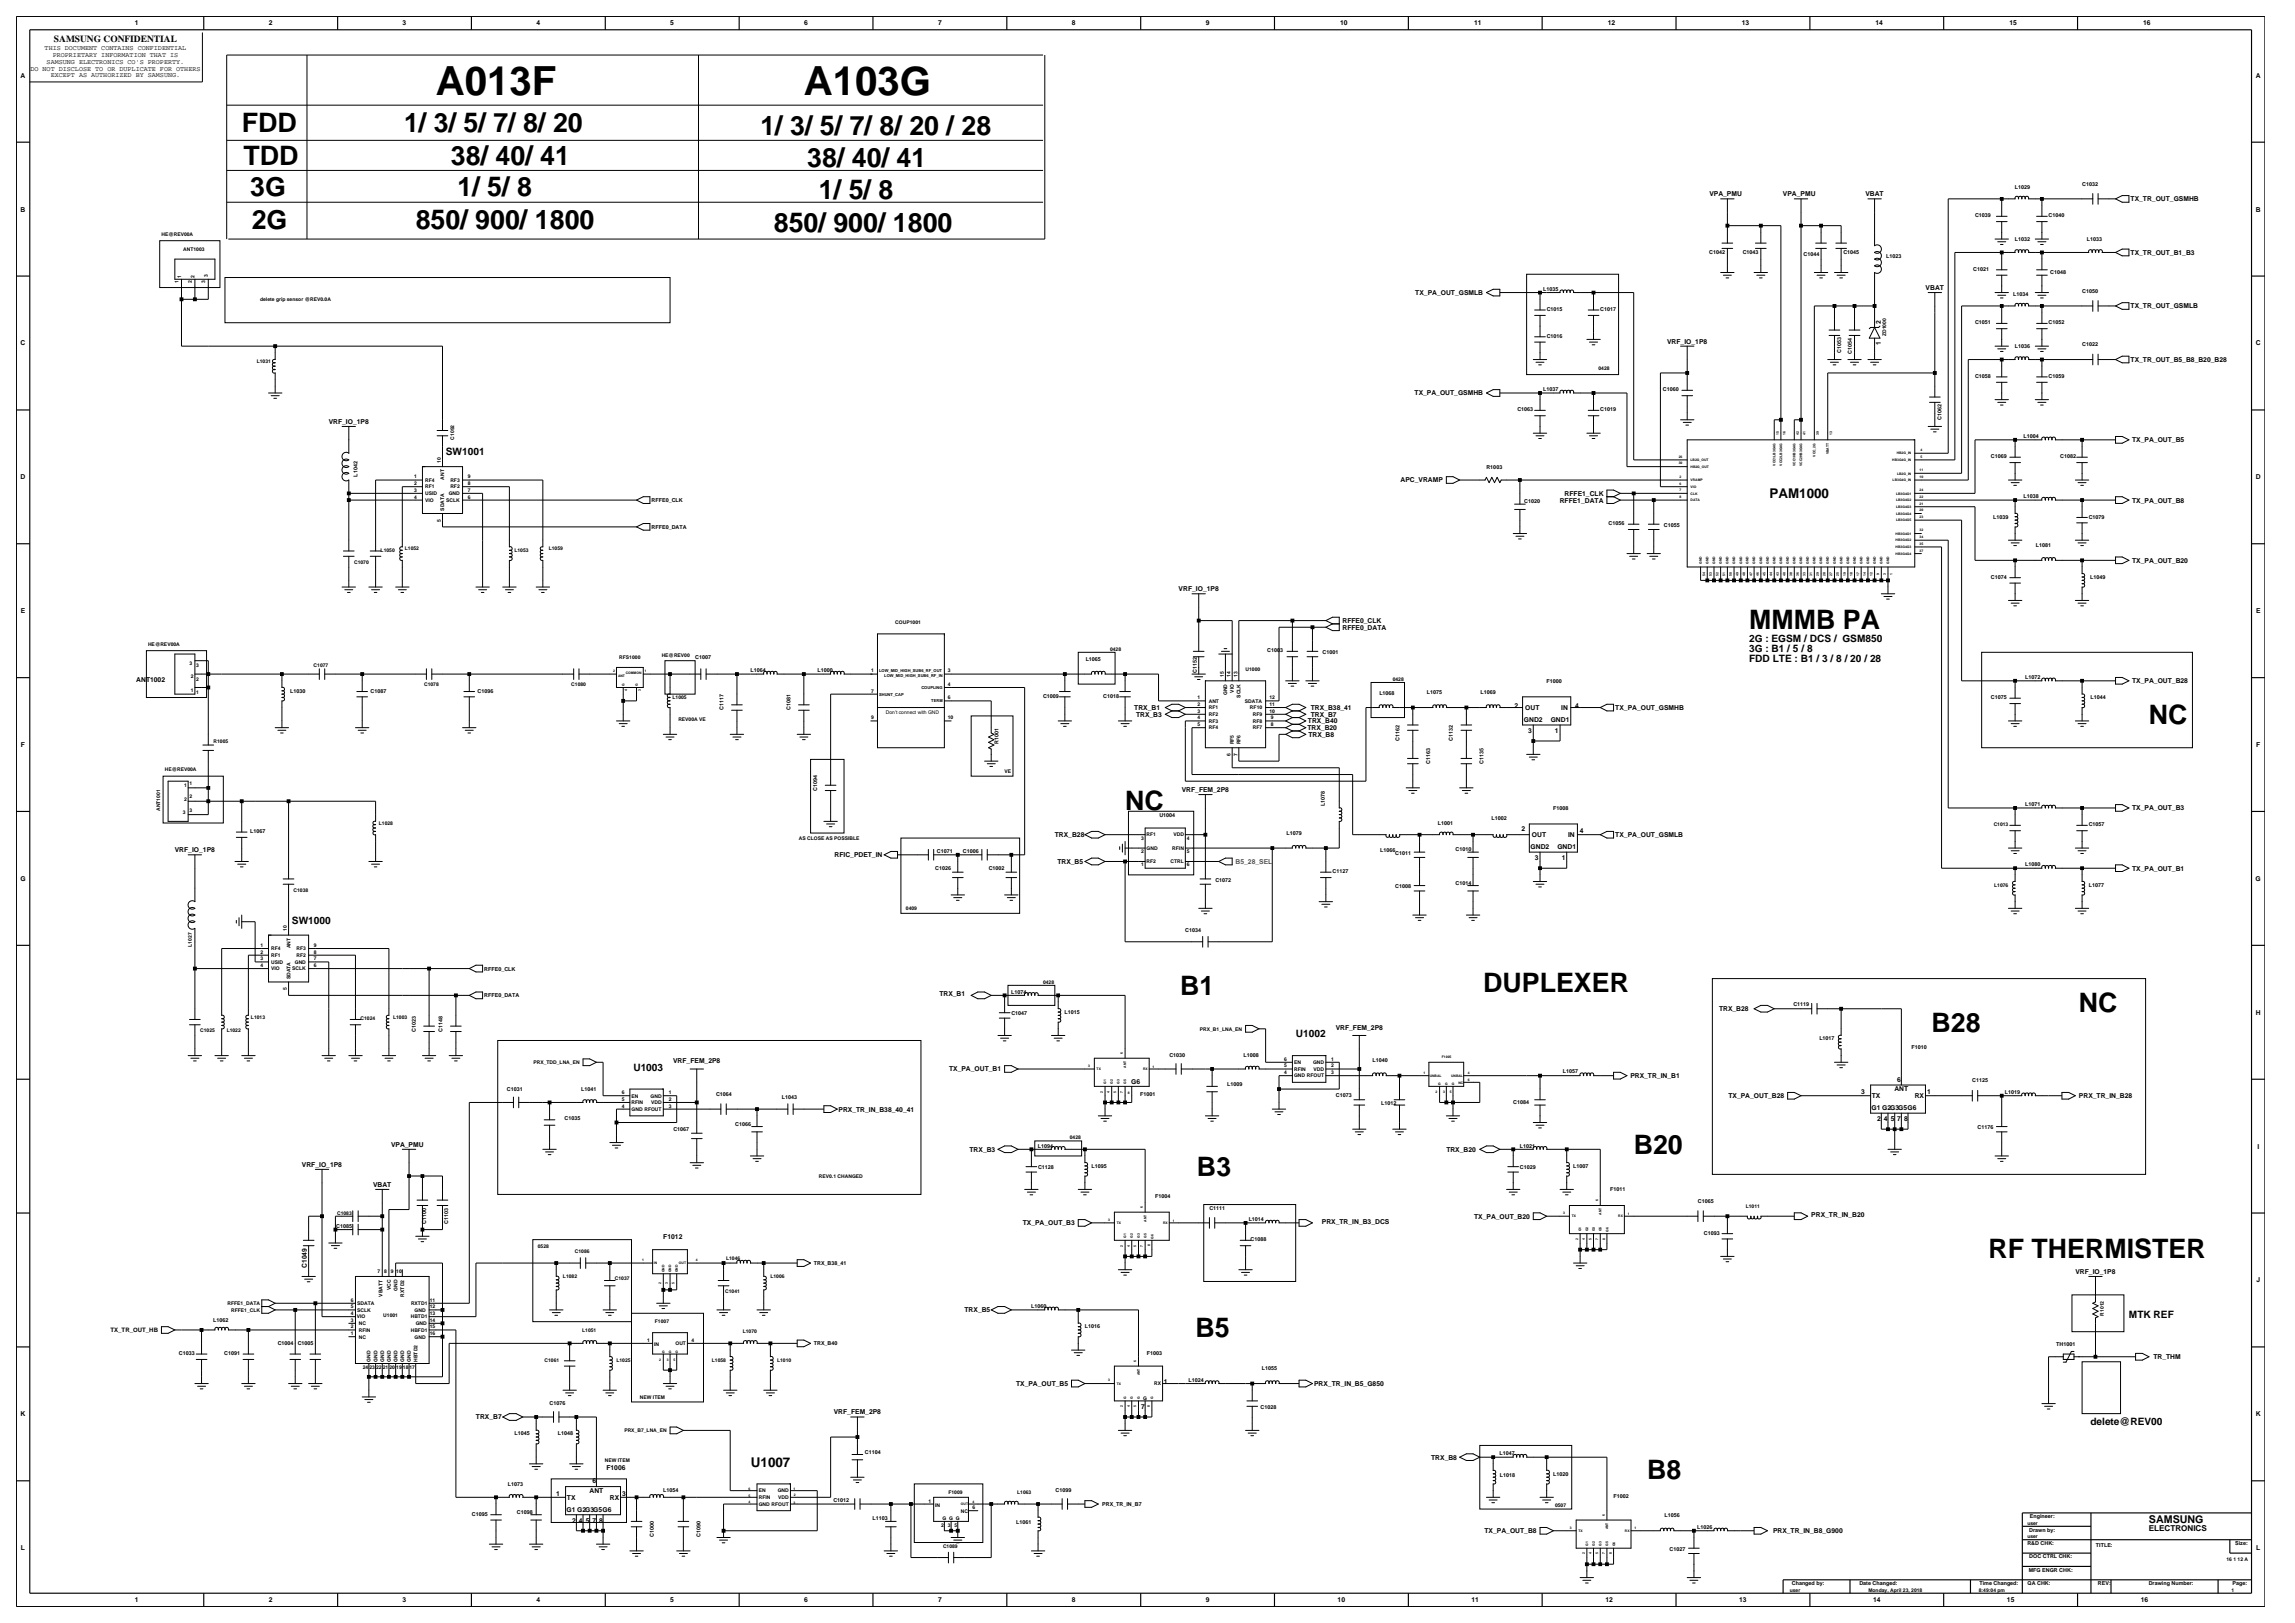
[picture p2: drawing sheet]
<svg xmlns="http://www.w3.org/2000/svg" width="420mm" height="297mm" viewBox="0 0 420 297" stroke-linecap="round" stroke-linejoin="round" font-family="sans-serif">
<defs><g id="words">
<g font-size="7.4">
<text x="79.7" y="17.4">A013F</text>
<text x="147.1" y="17.4">A103G</text>
</g>
<g font-size="4.9">
<text x="44.2" y="24.1">FDD</text>
<text x="73.9" y="24.1">1/ 3/ 5/ 7/ 8/ 20</text>
<text x="139.2" y="24.8">1/ 3/ 5/ 7/ 8/ 20 / 28</text>
<text x="44.5" y="30.3">TDD</text>
<text x="45.8" y="35.8">3G</text>
<text x="82.5" y="30.3">38/ 40/ 41</text>
<text x="83.7" y="35.8">1/ 5/ 8</text>
<text x="147.7" y="30.6">38/ 40/ 41</text>
<text x="46.1" y="41.9">2G</text>
<text x="76.1" y="41.9">850/ 900/ 1800</text>
<text x="149.9" y="36.4">1/ 5/ 8</text>
<text x="141.6" y="42.5">850/ 900/ 1800</text>
<text x="320.1" y="115.1">MMMB PA</text>
<text x="393.3" y="132.5">NC</text>
<text x="205.9" y="148.1">NC</text>
<text x="216" y="182.1">B1</text>
<text x="271.4" y="181.5">DUPLEXER</text>
<text x="380.4" y="185.2">NC</text>
<text x="353.5" y="188.9">B28</text>
<text x="219.1" y="215.2">B3</text>
<text x="299" y="211.2">B20</text>
<text x="363.9" y="230.2">RF THERMISTER</text>
<text x="218.8" y="244.6">B5</text>
<text x="301.4" y="270.6">B8</text>
</g>
<g font-size="2.5">
<text x="323.8" y="91.2">PAM1000</text>
<text x="137.4" y="268.4">U1007</text>
</g>
<text font-size="2" x="393.3" y="278.8">SAMSUNG</text>
<g font-size="1.9">
<text x="81.6" y="83.3">SW1001</text>
<text x="320.1" y="119.4">3G : B1 / 5 / 8</text>
<text x="320.1" y="117.5">2G : EGSM / DCS / GSM850</text>
<text x="320.1" y="121.2">FDD LTE : B1 / 3 / 8 / 20 / 28</text>
<text x="53.4" y="169">SW1000</text>
<text x="237.2" y="189.8">U1002</text>
<text x="115.9" y="196">U1003</text>
<text x="389.6" y="241.2">MTK REF</text>
<text x="382.6" y="260.8">delete@REV00</text>
</g>
<text font-size="1.7" x="9.9" y="7.7">SAMSUNG CONFIDENTIAL</text>
<text font-size="1.5" x="393.3" y="280.1">ELECTRONICS</text>
<g font-size="1.2">
<text x="24.7" y="4.7">1</text>
<text x="49.2" y="4.7">2</text>
<text x="73.7" y="4.7">3</text>
<text x="98.2" y="4.7">4</text>
<text x="122.7" y="4.7">5</text>
<text x="147.2" y="4.7">6</text>
<text x="171.7" y="4.7">7</text>
<text x="196.2" y="4.7">8</text>
<text x="220.7" y="4.7">9</text>
<text x="245.3" y="4.7">10</text>
<text x="269.8" y="4.7">11</text>
<text x="294.3" y="4.7">12</text>
<text x="318.7" y="4.7">13</text>
<text x="343.2" y="4.7">14</text>
<text x="367.7" y="4.7">15</text>
<text x="392.2" y="4.7">16</text>
<text x="8.2" y="9.2">THIS DOCUMENT CONTAINS CONFIDENTIAL</text>
<text x="8.5" y="11.7">SAMSUNG ELECTRONICS CO'S PROPERTY.</text>
<text x="9.6" y="10.5">PROPRIETARY INFORMATION THAT IS</text>
<text x="3.8" y="14.2">A</text>
<text x="5.6" y="12.9">DO NOT DISCLOSE TO OR DUPLICATE FOR OTHERS</text>
<text x="9.3" y="14.1">EXCEPT AS AUTHORIZED BY SAMSUNG.</text>
<text x="412.8" y="14.2">A</text>
<text x="312.8" y="35.9">VPA_PMU</text>
<text x="326.3" y="35.9">VPA_PMU</text>
<text x="341.4" y="35.9">VBAT</text>
<text x="3.8" y="38.7">B</text>
<text x="389.9" y="36.8">TX_TR_OUT_GSMHB</text>
<text x="412.8" y="38.7">B</text>
<text x="389.9" y="46.6">TX_TR_OUT_B1_B3</text>
<text x="259" y="54">TX_PA_OUT_GSMLB</text>
<text x="352.4" y="53.1">VBAT</text>
<text x="344.2" y="59.4" transform="rotate(-90 344.2 59.4)">2</text>
<text x="389.9" y="56.4">TX_TR_OUT_GSMLB</text>
<text x="3.8" y="63.2">C</text>
<text x="305.1" y="62.9">VRF_IO_1P8</text>
<text x="344.2" y="63.1" transform="rotate(-90 344.2 63.1)">1</text>
<text x="412.8" y="63.2">C</text>
<text x="389.9" y="66.2">TX_TR_OUT_B5_B8_B20_B28</text>
<text x="60.2" y="77.6">VRF_IO_1P8</text>
<text x="258.9" y="72.4">TX_PA_OUT_GSMHB</text>
<text x="390.2" y="80.9">TX_PA_OUT_B5</text>
<text x="3.8" y="87.7">D</text>
<text x="256.3" y="88.3">APC_VRAMP</text>
<text x="412.8" y="87.7">D</text>
<text x="285.4" y="92">RFFE1_DATA</text>
<text x="286.3" y="90.7">RFFE1_CLK</text>
<text x="390.2" y="92">TX_PA_OUT_B8</text>
<text x="390.2" y="103">TX_PA_OUT_B20</text>
<text x="3.8" y="112.2">E</text>
<text x="215.7" y="108.2">VRF_IO_1P8</text>
<text x="412.9" y="112.2">E</text>
<text x="245.7" y="114">RFFE0_CLK</text>
<text x="245.7" y="115.2">RFFE0_DATA</text>
<text x="24.9" y="124.9">ANT1002</text>
<text x="390.2" y="125">TX_PA_OUT_B28</text>
<text x="207.6" y="129.9">TRX_B1</text>
<text x="207.9" y="131.1">TRX_B3</text>
<text x="239.9" y="129.9">TRX_B38_41</text>
<text x="239.9" y="131.1">TRX_B7</text>
<text x="277.2" y="129.5">2</text>
<text x="279.1" y="129.9">OUT</text>
<text x="285.7" y="129.9">IN</text>
<text x="288.2" y="129.5">4</text>
<text x="295.6" y="129.9">TX_PA_OUT_GSMHB</text>
<text x="3.8" y="136.7">F</text>
<text x="239.3" y="133.6">TRX_B20</text>
<text x="239.4" y="132.4">TRX_B40</text>
<text x="239.4" y="134.8">TRX_B8</text>
<text x="278.9" y="132.2">GND2</text>
<text x="279.7" y="134.1">3</text>
<text x="283.8" y="132.2">GND1</text>
<text x="284.6" y="134.1">1</text>
<text x="412.9" y="136.7">F</text>
<text x="216.3" y="144.9">VRF_FEM_2P8</text>
<text x="390.2" y="148.3">TX_PA_OUT_B3</text>
<text x="32" y="155.9">VRF_IO_1P8</text>
<text x="193" y="153.2">TRX_B28</text>
<text x="278.5" y="152.1">2</text>
<text x="280.1" y="155.4">GND2</text>
<text x="280.4" y="153.2">OUT</text>
<text x="285" y="155.4">GND1</text>
<text x="287" y="153.2">IN</text>
<text x="289.1" y="152.4">4</text>
<text x="295.6" y="153.2">TX_PA_OUT_GSMLB</text>
<text x="3.7" y="161.2">G</text>
<text x="152.7" y="156.9">RFIC_PDET_IN</text>
<text x="193.5" y="158.1">TRX_B5</text>
<text x="280.9" y="157.4">3</text>
<text x="285.8" y="157.4">1</text>
<text x="390.2" y="159.3">TX_PA_OUT_B1</text>
<text x="412.8" y="161.2">G</text>
<text x="171.9" y="182.3">TRX_B1</text>
<text x="314.6" y="185">TRX_B28</text>
<text x="412.8" y="185.7">H</text>
<text x="244.4" y="188.4">VRF_FEM_2P8</text>
<text x="123.2" y="194.6">VRF_FEM_2P8</text>
<text x="173.7" y="196.1">TX_PA_OUT_B1</text>
<text x="298.4" y="197.3">PRX_TR_IN_B1</text>
<text x="347.2" y="198">6</text>
<text x="153.5" y="203.4">PRX_TR_IN_B38_40_41</text>
<text x="207" y="198.3">G6</text>
<text x="316.3" y="200.9">TX_PA_OUT_B28</text>
<text x="340.6" y="200.3">3</text>
<text x="342.5" y="203.2">G1 G2G3G5G6</text>
<text x="342.6" y="200.9">TX</text>
<text x="346.7" y="199.7">ANT</text>
<text x="350.4" y="200.9">RX</text>
<text x="352.7" y="200.3">1</text>
<text x="380.5" y="200.9">PRX_TR_IN_B28</text>
<text x="71.6" y="209.8">VPA_PMU</text>
<text x="343.6" y="205.2">2</text>
<text x="344.8" y="205.2">4</text>
<text x="346" y="205.2">5</text>
<text x="347.2" y="205.2">7</text>
<text x="348.5" y="205.2">8</text>
<text x="55.3" y="213.5">VRF_IO_1P8</text>
<text x="177.4" y="210.8">TRX_B3</text>
<text x="264.7" y="210.8">TRX_B20</text>
<text x="413.1" y="210.2">I</text>
<text x="68.3" y="217.2">VBAT</text>
<text x="121.4" y="226.7">F1012</text>
<text x="187.2" y="224.2">TX_PA_OUT_B3</text>
<text x="241.9" y="223.9">PRX_TR_IN_B3_DCS</text>
<text x="269.8" y="223">TX_PA_OUT_B20</text>
<text x="331.5" y="222.7">PRX_TR_IN_B20</text>
<text x="56.2" y="232" transform="rotate(-90 56.2 232)">C1049</text>
<text x="379.8" y="233.1">VRF_IO_1P8</text>
<text x="412.9" y="234.7">J</text>
<text x="176.5" y="240.1">TRX_B5</text>
<text x="394.1" y="248.7">TR_THM</text>
<text x="186" y="253.6">TX_PA_OUT_B5</text>
<text x="208.8" y="257.8">7</text>
<text x="213" y="253.2">1</text>
<text x="240.5" y="253.6">PRX_TR_IN_B5_G850</text>
<text x="3.8" y="259.2">K</text>
<text x="87.1" y="259.7">TRX_B7</text>
<text x="152.6" y="258.8">VRF_FEM_2P8</text>
<text x="412.8" y="259.2">K</text>
<text x="111" y="268.9">F1006</text>
<text x="261.9" y="267.1">TRX_B8</text>
<text x="101.8" y="273.7">1</text>
<text x="103.8" y="274.4">TX</text>
<text x="107.9" y="273.2">ANT</text>
<text x="108.4" y="271.4">6</text>
<text x="111.6" y="274.4">RX</text>
<text x="113.8" y="273.7">3</text>
<text x="103.7" y="276.7">G1 G2G3G5G6</text>
<text x="104.7" y="278.6">2</text>
<text x="106" y="278.6">4</text>
<text x="107.2" y="278.6">5</text>
<text x="108.4" y="278.6">7</text>
<text x="109.6" y="278.6">8</text>
<text x="271.7" y="280.5">TX_PA_OUT_B8</text>
<text x="324.5" y="280.5">PRX_TR_IN_B8_G900</text>
<text x="3.8" y="283.7">L</text>
<text x="412.9" y="283.7">L</text>
<text x="24.7" y="293.2">1</text>
<text x="49.2" y="293.2">2</text>
<text x="73.7" y="293.2">3</text>
<text x="98.2" y="293.2">4</text>
<text x="122.7" y="293.2">5</text>
<text x="147.2" y="293.2">6</text>
<text x="171.7" y="293.2">7</text>
<text x="196.2" y="293.2">8</text>
<text x="220.7" y="293.2">9</text>
<text x="244.8" y="293.2">10</text>
<text x="269.3" y="293.2">11</text>
<text x="293.8" y="293.2">12</text>
<text x="318.3" y="293.2">13</text>
<text x="342.8" y="293.2">14</text>
<text x="367.3" y="293.2">15</text>
<text x="391.8" y="293.2">16</text>
</g>
<text font-size="1.2" fill="#f00" x="226.1" y="158.1">B5_28_SEL</text>
<text font-size="1.1" x="20.2" y="243.8">TX_TR_OUT_HB</text>
<g font-size="1">
<text x="368.7" y="34.6">L1029</text>
<text x="381.1" y="34">C1032</text>
<text x="361.4" y="39.8">C1039</text>
<text x="374.9" y="39.8">C1040</text>
<text x="312.8" y="46.6">C1042</text>
<text x="318.9" y="46.6">C1043</text>
<text x="330" y="46.8">C1044</text>
<text x="337.3" y="46.6">C1045</text>
<text x="345.2" y="47.2">L1023</text>
<text x="368.7" y="44">L1032</text>
<text x="381.9" y="44">L1033</text>
<text x="282.4" y="53.2">L1035</text>
<text x="361.1" y="49.6">C1021</text>
<text x="375.2" y="50.2">C1048</text>
<text x="381.1" y="53.5">C1050</text>
<text x="283.1" y="56.9">C1015</text>
<text x="292.9" y="56.9">C1017</text>
<text x="361.4" y="59.4">C1051</text>
<text x="368.4" y="54.2">L1034</text>
<text x="374.9" y="59.4">C1052</text>
<text x="283.1" y="61.8">C1016</text>
<text x="336.9" y="64.6" transform="rotate(-90 336.9 64.6)">C1053</text>
<text x="338.9" y="64.7" transform="rotate(-90 338.9 64.7)">C1054</text>
<text x="368.7" y="63.6">L1036</text>
<text x="381.1" y="63.3">C1022</text>
<text x="282.4" y="71.6">L1037</text>
<text x="304.3" y="71.6">C1060</text>
<text x="361.4" y="69.2">C1058</text>
<text x="374.9" y="69.2">C1059</text>
<text x="277.7" y="75.3">C1063</text>
<text x="292.9" y="75.3">C1019</text>
<text x="355.3" y="76.8" transform="rotate(-90 355.3 76.8)">C1062</text>
<text x="364.3" y="83.9">C1069</text>
<text x="370.3" y="80.2">L1004</text>
<text x="377" y="83.9">C1082</text>
<text x="65.4" y="87.2" transform="rotate(-90 65.4 87.2)">L1042</text>
<text x="272" y="85.9">R1003</text>
<text x="119.3" y="91.9">RFFE0_CLK</text>
<text x="278.9" y="92.1">C1020</text>
<text x="364.8" y="94.9">L1039</text>
<text x="370.3" y="91.2">L1038</text>
<text x="382.3" y="94.9">C1079</text>
<text x="119.3" y="96.8">RFFE0_DATA</text>
<text x="294.4" y="96.1">C1056</text>
<text x="304.5" y="96.4">C1055</text>
<text x="372.6" y="100.1">L1081</text>
<text x="364.3" y="105.9">C1074</text>
<text x="382.5" y="105.9">L1049</text>
<text x="231.9" y="119.4">C1003</text>
<text x="242" y="119.7">C1001</text>
<text x="127.2" y="120.6">C1007</text>
<text x="137.4" y="123">L1064</text>
<text x="149.6" y="123">L1000</text>
<text x="198.7" y="120.9">L1065</text>
<text x="219.1" y="123.2" transform="rotate(-90 219.1 123.2)">C1152</text>
<text x="283" y="124.9">F1000</text>
<text x="370.6" y="124.3">L1072</text>
<text x="53.1" y="126.7">L1030</text>
<text x="67.8" y="126.7">C1087</text>
<text x="87.4" y="126.7">C1096</text>
<text x="132.4" y="130" transform="rotate(-90 132.4 130)">C1117</text>
<text x="144.7" y="130" transform="rotate(-90 144.7 130)">C1081</text>
<text x="190.9" y="127.6">C1009</text>
<text x="201.9" y="127.6">C1018</text>
<text x="252.4" y="127.3">L1068</text>
<text x="261.1" y="127">L1075</text>
<text x="270.9" y="127">L1069</text>
<text x="364.3" y="127.9">C1075</text>
<text x="382.6" y="127.9">L1044</text>
<text x="182.7" y="136.1" transform="rotate(-90 182.7 136.1)">R1001</text>
<text x="256.1" y="135.6" transform="rotate(-90 256.1 135.6)">C1162</text>
<text x="265.9" y="135.6" transform="rotate(-90 265.9 135.6)">C1132</text>
<text x="261.7" y="139.8" transform="rotate(-90 261.7 139.8)">C1163</text>
<text x="271.5" y="139.8" transform="rotate(-90 271.5 139.8)">C1135</text>
<text x="149.6" y="144.7" transform="rotate(-90 149.6 144.7)">C1094</text>
<text x="212.2" y="149.4">U1004</text>
<text x="242.4" y="147.5" transform="rotate(-90 242.4 147.5)">L1078</text>
<text x="272.9" y="150">L1002</text>
<text x="284.2" y="148.2">F1008</text>
<text x="370.6" y="147.5">L1071</text>
<text x="45.8" y="152.4">L1067</text>
<text x="235.4" y="152.7">L1079</text>
<text x="252.6" y="155.9">L1066</text>
<text x="263.2" y="150.9">L1001</text>
<text x="266.4" y="155.8">C1010</text>
<text x="382.3" y="151.2">C1057</text>
<text x="171.2" y="159.2">C1026</text>
<text x="171.5" y="156.1">C1071</text>
<text x="176.2" y="156.1">C1006</text>
<text x="180.9" y="159.2">C1002</text>
<text x="222.4" y="161.3">C1072</text>
<text x="243.9" y="159.8">C1127</text>
<text x="255.3" y="156.4">C1011</text>
<text x="266.4" y="161.9">C1014</text>
<text x="370.6" y="158.6">L1080</text>
<text x="255.3" y="162.5">C1008</text>
<text x="382.3" y="162.2">L1077</text>
<text x="216.9" y="170.5">C1034</text>
<text x="88.6" y="177.6">RFFE0_CLK</text>
<text x="88.6" y="182.5">RFFE0_DATA</text>
<text x="185" y="181.8">L1074</text>
<text x="185.1" y="185.8">C1047</text>
<text x="194.8" y="185.5">L1015</text>
<text x="328.2" y="184.1">C1119</text>
<text x="76.1" y="188.8" transform="rotate(-90 76.1 188.8)">C1023</text>
<text x="81" y="188.8" transform="rotate(-90 81 188.8)">C1148</text>
<text x="333" y="190.4">L1017</text>
<text x="349.8" y="192">F1010</text>
<text x="214" y="193.5">C1030</text>
<text x="227.6" y="193.5">L1008</text>
<text x="251.2" y="194.4">L1040</text>
<text x="286" y="196.4">L1057</text>
<text x="92.8" y="199.6">C1031</text>
<text x="106.3" y="199.6">L1041</text>
<text x="131" y="200.6">C1064</text>
<text x="143.1" y="201.1">L1043</text>
<text x="208.7" y="200.6">F1001</text>
<text x="224.6" y="198.8">L1009</text>
<text x="244.5" y="200.8">C1073</text>
<text x="252.7" y="202.1">L1012</text>
<text x="276.9" y="202">C1084</text>
<text x="360.9" y="198">C1125</text>
<text x="366.9" y="200.2">L1019</text>
<text x="103.3" y="204.9">C1035</text>
<text x="123.2" y="206.9">C1067</text>
<text x="134.6" y="206">C1066</text>
<text x="189.9" y="210">L1094</text>
<text x="278.1" y="210">L1021</text>
<text x="361.9" y="206.6">C1176</text>
<text x="190" y="214">C1128</text>
<text x="199.7" y="213.7">L1095</text>
<text x="278.1" y="214">C1029</text>
<text x="287.9" y="213.7">L1007</text>
<text x="211.4" y="219.2">F1004</text>
<text x="221.3" y="221.3">C1111</text>
<text x="294.7" y="218">F1011</text>
<text x="310.7" y="220.1">C1065</text>
<text x="61.5" y="224.7">C1085</text>
<text x="78" y="223.9" transform="rotate(-90 78 223.9)">C1100</text>
<text x="82" y="223.9" transform="rotate(-90 82 223.9)">C1103</text>
<text x="228.5" y="223.5">L1014</text>
<text x="228.9" y="227.1">C1088</text>
<text x="311.8" y="225.9">C1093</text>
<text x="148.9" y="231.5">TRX_B38_41</text>
<text x="188.7" y="239.4">L1060</text>
<text x="39" y="241.8">L1062</text>
<text x="198.5" y="243.1">L1016</text>
<text x="32.8" y="248">C1033</text>
<text x="41" y="248">C1091</text>
<text x="50.8" y="246.1">C1004</text>
<text x="54.5" y="246.1">C1005</text>
<text x="148.9" y="246.2">TRX_B40</text>
<text x="209.9" y="248">F1003</text>
<text x="231" y="250.7">L1055</text>
<text x="376.3" y="246.3">TH1001</text>
<text x="100.6" y="257.1">C1076</text>
<text x="217.5" y="252.9">L1024</text>
<text x="230.7" y="257.8">C1028</text>
<text x="94.1" y="262.7">L1045</text>
<text x="102.1" y="262.7">L1048</text>
<text x="158.3" y="266.1">C1104</text>
<text x="274.4" y="266.3">L1047</text>
<text x="92.9" y="271.9">L1073</text>
<text x="121.4" y="273.1">L1054</text>
<text x="152.5" y="274.8">C1012</text>
<text x="193.2" y="273.1">C1099</text>
<text x="201.7" y="275.6">PRX_TR_IN_B7</text>
<text x="274.5" y="270.3">L1018</text>
<text x="284.2" y="270">L1020</text>
<text x="295.3" y="274">F1002</text>
<text x="86.3" y="277.4">C1095</text>
<text x="94.6" y="277.1">C1098</text>
<text x="119.6" y="281.3" transform="rotate(-90 119.6 281.3)">C1000</text>
<text x="128.2" y="281.3" transform="rotate(-90 128.2 281.3)">C1090</text>
<text x="159.7" y="278.1">L1103</text>
<text x="186" y="278.9">L1061</text>
<text x="304.6" y="277.7">L1056</text>
<text x="310.6" y="279.8">L1026</text>
<text x="371.4" y="280.2">Drawn by:</text>
<text x="371.5" y="277.8">Engineer:</text>
<text x="305.6" y="283.8">C1027</text>
<text x="371" y="282.7">R&amp;D CHK:</text>
<text x="371.3" y="287.6">MFG ENGR CHK:</text>
<text x="371.4" y="285.2">DOC CTRL CHK:</text>
<text x="383.6" y="283">TITLE:</text>
<text x="409.1" y="282.7">Size:</text>
<text x="327.9" y="290.1">Changed by:</text>
<text x="340.3" y="290.1">Date Changed:</text>
<text x="362.2" y="290.1">Time Changed:</text>
<text x="371.1" y="290.1">QA CHK:</text>
<text x="383.9" y="290.1">REV:</text>
<text x="393.2" y="290.1">Drawing Number:</text>
<text x="408.6" y="290.1">Page:</text>
</g>
<g font-size=".9">
<text x="29.5" y="43.1">HE@REV00A</text>
<text x="33.5" y="45.9">ANT1003</text>
<text x="32.7" y="51.8" transform="rotate(-90 32.7 51.8)">1</text>
<text x="33.1" y="50.9" transform="rotate(-90 33.1 50.9)">1</text>
<text x="35.1" y="51.8" transform="rotate(-90 35.1 51.8)">2</text>
<text x="35.6" y="50.9" transform="rotate(-90 35.6 50.9)">2</text>
<text x="37.5" y="51.8" transform="rotate(-90 37.5 51.8)">3</text>
<text x="38" y="50.6" transform="rotate(-90 38 50.6)">3</text>
<text x="47.6" y="55.1">delete grip sensor @REV0.0A</text>
<text x="345.2" y="61.5" transform="rotate(-90 345.2 61.5)">ZD1000</text>
<text x="47" y="66.4">L1031</text>
<text x="292.5" y="67.6">0428</text>
<text x="83.1" y="80.4" transform="rotate(-90 83.1 80.4)">C1092</text>
<text x="75.8" y="88.8">2</text>
<text x="75.8" y="87.6">1</text>
<text x="77.8" y="89.4">RF1</text>
<text x="77.8" y="88.2">RF4</text>
<text x="80.7" y="84.7" transform="rotate(-90 80.7 84.7)">10</text>
<text x="81.3" y="87.8" transform="rotate(-90 81.3 87.8)">ANT</text>
<text x="82.4" y="89.4">RF2</text>
<text x="82.4" y="88.2">RF3</text>
<text x="85.6" y="88.8">8</text>
<text x="85.6" y="87.6">9</text>
<text x="75.8" y="90">3</text>
<text x="75.8" y="91.2">4</text>
<text x="77.8" y="90.6">USID</text>
<text x="77.8" y="91.8">VIO</text>
<text x="80.7" y="95.4" transform="rotate(-90 80.7 95.4)">5</text>
<text x="81.3" y="93.5" transform="rotate(-90 81.3 93.5)">SDATA</text>
<text x="81.7" y="91.8">SCLK</text>
<text x="82.1" y="90.6">GND</text>
<text x="85.6" y="90">7</text>
<text x="85.6" y="91.2">6</text>
<text x="69.7" y="101">L1050</text>
<text x="74.1" y="100.7">L1052</text>
<text x="94.1" y="101">L1053</text>
<text x="100.4" y="100.7">L1059</text>
<text x="64.8" y="103.1">C1070</text>
<text x="27.1" y="118.1">HE@REV00A</text>
<text x="163.8" y="114.2">COUP1001</text>
<text x="203.1" y="119.1">0428</text>
<text x="34.7" y="121.6">3</text>
<text x="34.9" y="124.1">2</text>
<text x="35.9" y="124.6">2</text>
<text x="35.9" y="122.1">3</text>
<text x="57.4" y="122.1">C1077</text>
<text x="77.6" y="125.5">C1078</text>
<text x="104.5" y="125.5">C1080</text>
<text x="113.3" y="120.6">RFS1000</text>
<text x="121.1" y="120.3">HE@REV00</text>
<text x="159.5" y="123">1</text>
<text x="173.4" y="125.5">4</text>
<text x="173.4" y="123">3</text>
<text x="224" y="123.9" transform="rotate(-90 224 123.9)">15</text>
<text x="225.2" y="123.9" transform="rotate(-90 225.2 123.9)">14</text>
<text x="226.4" y="123.9" transform="rotate(-90 226.4 123.9)">13</text>
<text x="227.9" y="122.8">U1000</text>
<text x="254.9" y="124.6">0428</text>
<text x="34.9" y="126.5">1</text>
<text x="35.9" y="127">1</text>
<text x="123.1" y="128">L1005</text>
<text x="124.1" y="131.9">REV00A VE</text>
<text x="159.5" y="131.6">9</text>
<text x="159.5" y="126.7">7</text>
<text x="162.1" y="130.7">Don't connect with GND</text>
<text x="173.4" y="131.6">10</text>
<text x="173.4" y="127.9">6</text>
<text x="219.1" y="129.2">2</text>
<text x="219.1" y="130.4">3</text>
<text x="219.1" y="131.6">4</text>
<text x="219.1" y="128">1</text>
<text x="221.2" y="129.8">RF1</text>
<text x="221.2" y="131">RF2</text>
<text x="221.2" y="128.6">ANT</text>
<text x="224.6" y="127.2" transform="rotate(-90 224.6 127.2)">GND</text>
<text x="225.8" y="126.8" transform="rotate(-90 225.8 126.8)">VIO</text>
<text x="227" y="127.7" transform="rotate(-90 227 127.7)">SCLK</text>
<text x="227.8" y="128.6">SDATA</text>
<text x="228.8" y="129.8">RF10</text>
<text x="229.3" y="131">RF9</text>
<text x="232.3" y="129.2">11</text>
<text x="232.3" y="128">12</text>
<text x="232.3" y="130.4">10</text>
<text x="232.6" y="131.6">9</text>
<text x="39.1" y="135.9">R1005</text>
<text x="219.1" y="132.9">5</text>
<text x="221.2" y="133.5">RF4</text>
<text x="221.2" y="132.3">RF3</text>
<text x="225.8" y="136.2" transform="rotate(-90 225.8 136.2)">RF5</text>
<text x="227" y="136.2" transform="rotate(-90 227 136.2)">RF6</text>
<text x="229.3" y="133.5">RF7</text>
<text x="229.3" y="132.3">RF8</text>
<text x="232.6" y="132.9">8</text>
<text x="30.1" y="141.1">HE@REV00A</text>
<text x="34.7" y="143.6">1</text>
<text x="183.9" y="141.4">VE</text>
<text x="225.2" y="138.3" transform="rotate(-90 225.2 138.3)">6</text>
<text x="226.4" y="138.3" transform="rotate(-90 226.4 138.3)">7</text>
<text x="29.3" y="148.4" transform="rotate(-90 29.3 148.4)">ANT1001</text>
<text x="33.5" y="149">3</text>
<text x="33.7" y="144.1">1</text>
<text x="33.7" y="146.5">2</text>
<text x="34.7" y="146.1">2</text>
<text x="34.7" y="148.5">3</text>
<text x="69.3" y="150.9">L1028</text>
<text x="146.2" y="153.7">AS CLOSE AS POSSIBLE</text>
<text x="208.8" y="153.6">3</text>
<text x="209.8" y="153.1">RF1</text>
<text x="209.8" y="155.5">GND</text>
<text x="214.5" y="155.5">RFIN</text>
<text x="214.7" y="153.1">VDD</text>
<text x="217.2" y="153.6">4</text>
<text x="364.9" y="151.2">C1013</text>
<text x="208.8" y="158.5">1</text>
<text x="208.8" y="156.1">2</text>
<text x="209.8" y="158">RF2</text>
<text x="214.2" y="158">CTRL</text>
<text x="217.2" y="156.1">5</text>
<text x="217.2" y="158.5">6</text>
<text x="53.7" y="163.2">C1038</text>
<text x="165.8" y="166.5">0409</text>
<text x="365" y="162.2">L1076</text>
<text x="35.1" y="173.2" transform="rotate(-90 35.1 173.2)">L1027</text>
<text x="47.7" y="173.3">1</text>
<text x="49.6" y="173.9">RF4</text>
<text x="52.5" y="170.4" transform="rotate(-90 52.5 170.4)">10</text>
<text x="53.1" y="173.5" transform="rotate(-90 53.1 173.5)">ANT</text>
<text x="54.3" y="173.9">RF3</text>
<text x="57.5" y="173.3">9</text>
<text x="47.7" y="174.5">2</text>
<text x="47.7" y="175.7">3</text>
<text x="47.7" y="176.9">4</text>
<text x="49.6" y="175.1">RF1</text>
<text x="49.6" y="176.3">USID</text>
<text x="49.6" y="177.6">VIO</text>
<text x="53.1" y="179.2" transform="rotate(-90 53.1 179.2)">SDATA</text>
<text x="53.5" y="177.6">SCLK</text>
<text x="53.9" y="176.3">GND</text>
<text x="54.3" y="175.1">RF2</text>
<text x="57.5" y="176.9">6</text>
<text x="57.5" y="175.7">7</text>
<text x="57.5" y="174.5">8</text>
<text x="190.9" y="180">0428</text>
<text x="52.5" y="181.2" transform="rotate(-90 52.5 181.2)">5</text>
<text x="36.6" y="188.9">C1025</text>
<text x="41.5" y="188.9">L1022</text>
<text x="45.9" y="186.4">L1013</text>
<text x="66" y="186.7">C1024</text>
<text x="71.9" y="186.4">L1003</text>
<text x="219.6" y="188.6">PRX_B1_LNA_EN</text>
<text x="97.6" y="194.7">PRX_TDD_LNA_EN</text>
<text x="235" y="196.5">4</text>
<text x="235" y="195.3">5</text>
<text x="235" y="194.1">6</text>
<text x="236.8" y="197.2">GND RFOUT</text>
<text x="236.8" y="195.9">RFIN</text>
<text x="236.8" y="194.7">EN</text>
<text x="240.3" y="194.7">GND</text>
<text x="240.4" y="195.9">VDD</text>
<text x="243.6" y="194.1">1</text>
<text x="243.6" y="195.3">2</text>
<text x="243.6" y="196.5">3</text>
<text x="113.8" y="202.7">4</text>
<text x="113.8" y="201.4">5</text>
<text x="113.8" y="200.2">6</text>
<text x="115.6" y="203.3">GND RFOUT</text>
<text x="115.6" y="202.1">RFIN</text>
<text x="115.6" y="200.8">EN</text>
<text x="119.1" y="200.8">GND</text>
<text x="119.2" y="202.1">VDD</text>
<text x="122.4" y="200.2">1</text>
<text x="122.4" y="201.4">2</text>
<text x="122.4" y="202.7">3</text>
<text x="195.8" y="208.5">0428</text>
<text x="149.9" y="215.5">REV0.1 CHANGED</text>
<text x="319.5" y="221.1">L1011</text>
<text x="61.7" y="222.2">C1083</text>
<text x="69.1" y="233">7</text>
<text x="70.3" y="233">8</text>
<text x="71.5" y="233">9</text>
<text x="72.5" y="233">10</text>
<text x="98.4" y="228.4">0528</text>
<text x="103" y="233.9">L1082</text>
<text x="105.2" y="229.3">C1086</text>
<text x="132.9" y="230.5">L1046</text>
<text x="141" y="233.9">L1006</text>
<text x="41.6" y="238.8">RFFE1_DATA</text>
<text x="64.2" y="239.4">5</text>
<text x="64.2" y="238.2">6</text>
<text x="65.4" y="238.8">SDATA</text>
<text x="70" y="237.2" transform="rotate(-90 70 237.2)">VBATT</text>
<text x="71.5" y="236.1" transform="rotate(-90 71.5 236.1)">VCC</text>
<text x="72.7" y="236.2" transform="rotate(-90 72.7 236.2)">GND</text>
<text x="74" y="237.2" transform="rotate(-90 74 237.2)">RXTD2</text>
<text x="75.2" y="238.8">RXTD1</text>
<text x="78.6" y="238.2">11</text>
<text x="78.6" y="239.4">12</text>
<text x="112.5" y="234.2">C1037</text>
<text x="132.7" y="236.7">C1041</text>
<text x="42.3" y="240">RFFE1_CLK</text>
<text x="64.2" y="241.9">3</text>
<text x="64.2" y="240.6">4</text>
<text x="64.2" y="243.1">2</text>
<text x="64.2" y="244.3">1</text>
<text x="65.3" y="241.3">VIO</text>
<text x="65.4" y="240">SCLK</text>
<text x="65.7" y="242.5">NC</text>
<text x="65.7" y="243.7">RFIN</text>
<text x="65.7" y="244.9">NC</text>
<text x="70.1" y="240.9">U1001</text>
<text x="75.2" y="243.7">HBFD1</text>
<text x="75.2" y="241.3">HBTD1</text>
<text x="75.9" y="244.9">GND</text>
<text x="75.9" y="240">GND</text>
<text x="76.1" y="242.5">GND</text>
<text x="78.6" y="241.9">14</text>
<text x="78.6" y="243.1">15</text>
<text x="78.6" y="244.3">16</text>
<text x="78.6" y="240.6">13</text>
<text x="106.5" y="243.7">L1051</text>
<text x="118.4" y="245.6">1</text>
<text x="119.9" y="242.2">F1007</text>
<text x="126.5" y="245.6">4</text>
<text x="135.9" y="244">L1070</text>
<text x="385" y="240.7" transform="rotate(-90 385 240.7)">R1012</text>
<text x="66.4" y="250.4">24</text>
<text x="67.6" y="250.4">23</text>
<text x="67.8" y="249.2" transform="rotate(-90 67.8 249.2)">GND</text>
<text x="68.8" y="250.4">22</text>
<text x="69.1" y="249.2" transform="rotate(-90 69.1 249.2)">GND</text>
<text x="70.1" y="250.4">21</text>
<text x="70.3" y="249.2" transform="rotate(-90 70.3 249.2)">GND</text>
<text x="71.3" y="250.4">20</text>
<text x="71.5" y="249.2" transform="rotate(-90 71.5 249.2)">GND</text>
<text x="72.5" y="250.4">19</text>
<text x="72.7" y="249.2" transform="rotate(-90 72.7 249.2)">GND</text>
<text x="73.7" y="250.4">18</text>
<text x="74" y="249.2" transform="rotate(-90 74 249.2)">GND</text>
<text x="74.9" y="250.4">17</text>
<text x="75.2" y="249.2" transform="rotate(-90 75.2 249.2)">GND</text>
<text x="76.4" y="249.2" transform="rotate(-90 76.4 249.2)">HBTD2</text>
<text x="99.7" y="249.2">C1061</text>
<text x="112.8" y="249.2">L1025</text>
<text x="119.7" y="246.3">IN</text>
<text x="123.6" y="246.1">OUT</text>
<text x="130.3" y="249.2">L1058</text>
<text x="142.2" y="249.2">L1010</text>
<text x="117.1" y="255.9">NEW ITEM</text>
<text x="209.2" y="256.1">G</text>
<text x="211.2" y="253.5">RX</text>
<text x="114.3" y="262.1">PRX_B7_LNA_EN</text>
<text x="110.7" y="267.6">NEW ITEM</text>
<text x="138.9" y="275.5">GND RFOUT</text>
<text x="138.9" y="274.3">RFIN</text>
<text x="138.9" y="273.1">EN</text>
<text x="142.3" y="273.1">GND</text>
<text x="142.4" y="274.3">VDD</text>
<text x="169.9" y="275">1</text>
<text x="171.2" y="275.7">IN</text>
<text x="173.6" y="273.5">F1009</text>
<text x="186.2" y="273.4">L1063</text>
<text x="284.6" y="275.8">0507</text>
<text x="172.2" y="279.5">2</text>
<text x="172.5" y="278.1">G G G</text>
<text x="173.4" y="279.5">3</text>
<text x="174.7" y="279.5">5</text>
<text x="175.9" y="276.9">NC</text>
<text x="178" y="276.2">6</text>
<text x="371" y="281.4">user</text>
<text x="371" y="279">user</text>
<text x="172.6" y="283.2">C1089</text>
<text x="407.5" y="285.7">16 1 12 A</text>
<text x="327.5" y="291.2">user</text>
<text x="341.9" y="291.2">Monday, April 23, 2018</text>
<text x="362.1" y="291.2">8:49:04 pm</text>
<text x="408.4" y="291.2">1</text>
</g>
<g font-size=".7">
<text x="160.9" y="123">LOW_MID_HIGH_SUB6_RF_OUT</text>
<text x="161.8" y="123.9">LOW_MID_HIGH_SUB6_RF_IN</text>
<text x="160.9" y="127.3">SHUNT_CAP</text>
<text x="168.6" y="126.1">COUPLING</text>
<text x="170.4" y="128.5">TERM</text>
</g>
<g font-size=".6">
<text x="307.2" y="83.8">26</text>
<text x="325.5" y="79.6" transform="rotate(-90 325.5 79.6)">15</text>
<text x="326.8" y="79.6" transform="rotate(-90 326.8 79.6)">16</text>
<text x="329.2" y="79.6" transform="rotate(-90 329.2 79.6)">42</text>
<text x="330.4" y="79.6" transform="rotate(-90 330.4 79.6)">41</text>
<text x="332.3" y="83.6" transform="rotate(-90 332.3 83.6)">VCC_2G</text>
<text x="332.9" y="79.6" transform="rotate(-90 332.9 79.6)">39</text>
<text x="334.7" y="83.2" transform="rotate(-90 334.7 83.2)">VBATT</text>
<text x="335.3" y="79.6" transform="rotate(-90 335.3 79.6)">13</text>
<text x="347.1" y="83.2">HB2G_IN</text>
<text x="351.5" y="83.8">5</text>
<text x="351.5" y="82.5">4</text>
<text x="307.2" y="85">30</text>
<text x="307.4" y="88.7">6</text>
<text x="307.4" y="89.9">7</text>
<text x="307.4" y="87.4">2</text>
<text x="309.4" y="89.3">VIO</text>
<text x="309.4" y="84.4">LB2G_OUT</text>
<text x="309.4" y="85.6">HB2G_OUT</text>
<text x="309.4" y="88.1">VRAMP</text>
<text x="324.9" y="85.2" transform="rotate(-90 324.9 85.2)">VCC1LB3G4G</text>
<text x="326.1" y="85.2" transform="rotate(-90 326.1 85.2)">VCC2LB3G4G</text>
<text x="328.6" y="85.3" transform="rotate(-90 328.6 85.3)">VCC1HB3G4G</text>
<text x="329.8" y="85.3" transform="rotate(-90 329.8 85.3)">VCC2HB3G4G</text>
<text x="346.3" y="84.4">HB3G4G_IN</text>
<text x="346.4" y="88.1">LB3G4G_IN</text>
<text x="347.2" y="86.8">LB2G_IN</text>
<text x="351.3" y="89.9">24</text>
<text x="351.3" y="86.2">11</text>
<text x="351.3" y="87.4">10</text>
<text x="307.4" y="91.1">8</text>
<text x="309.4" y="90.5">CLK</text>
<text x="309.4" y="91.7">DATA</text>
<text x="347" y="94.2">LB3G4G4</text>
<text x="347" y="92.9">LB3G4G3</text>
<text x="347" y="91.7">LB3G4G2</text>
<text x="347" y="95.4">LB3G4G5</text>
<text x="347" y="90.5">LB3G4G1</text>
<text x="351.3" y="93.6">20</text>
<text x="351.3" y="92.3">21</text>
<text x="351.3" y="91.1">22</text>
<text x="351.3" y="94.8">23</text>
<text x="346.9" y="99.1">HB3G4G2</text>
<text x="346.9" y="100.3">HB3G4G3</text>
<text x="346.9" y="101.5">HB3G4G4</text>
<text x="346.9" y="97.9">HB3G4G1</text>
<text x="351.3" y="98.5">34</text>
<text x="351.3" y="99.7">35</text>
<text x="351.3" y="100.9">37</text>
<text x="351.3" y="97.2">32</text>
<text x="311.4" y="103.1" transform="rotate(-90 311.4 103.1)">GND</text>
<text x="312.1" y="105.3" transform="rotate(-90 312.1 105.3)">54</text>
<text x="312.7" y="103.1" transform="rotate(-90 312.7 103.1)">GND</text>
<text x="313.3" y="105.3" transform="rotate(-90 313.3 105.3)">53</text>
<text x="313.9" y="103.1" transform="rotate(-90 313.9 103.1)">GND</text>
<text x="314.5" y="105.3" transform="rotate(-90 314.5 105.3)">52</text>
<text x="315.1" y="103.1" transform="rotate(-90 315.1 103.1)">GND</text>
<text x="315.7" y="105.3" transform="rotate(-90 315.7 105.3)">51</text>
<text x="316.3" y="103.1" transform="rotate(-90 316.3 103.1)">GND</text>
<text x="316.9" y="105.3" transform="rotate(-90 316.9 105.3)">50</text>
<text x="317.6" y="103.1" transform="rotate(-90 317.6 103.1)">GND</text>
<text x="318.2" y="105.3" transform="rotate(-90 318.2 105.3)">49</text>
<text x="318.8" y="103.1" transform="rotate(-90 318.8 103.1)">GND</text>
<text x="319.4" y="105.3" transform="rotate(-90 319.4 105.3)">48</text>
<text x="320" y="103.1" transform="rotate(-90 320 103.1)">GND</text>
<text x="320.6" y="105.3" transform="rotate(-90 320.6 105.3)">47</text>
<text x="321.2" y="103.1" transform="rotate(-90 321.2 103.1)">GND</text>
<text x="321.8" y="105.3" transform="rotate(-90 321.8 105.3)">46</text>
<text x="322.5" y="103.1" transform="rotate(-90 322.5 103.1)">GND</text>
<text x="323.1" y="105.3" transform="rotate(-90 323.1 105.3)">45</text>
<text x="323.7" y="103.1" transform="rotate(-90 323.7 103.1)">GND</text>
<text x="324.3" y="105.3" transform="rotate(-90 324.3 105.3)">44</text>
<text x="324.9" y="103.1" transform="rotate(-90 324.9 103.1)">GND</text>
<text x="325.5" y="105.3" transform="rotate(-90 325.5 105.3)">43</text>
<text x="326.1" y="103.1" transform="rotate(-90 326.1 103.1)">GND</text>
<text x="326.8" y="105.3" transform="rotate(-90 326.8 105.3)">40</text>
<text x="327.4" y="103.1" transform="rotate(-90 327.4 103.1)">GND</text>
<text x="328" y="105.3" transform="rotate(-90 328 105.3)">38</text>
<text x="328.6" y="103.1" transform="rotate(-90 328.6 103.1)">GND</text>
<text x="329.2" y="105.3" transform="rotate(-90 329.2 105.3)">36</text>
<text x="329.8" y="103.1" transform="rotate(-90 329.8 103.1)">GND</text>
<text x="330.4" y="105.3" transform="rotate(-90 330.4 105.3)">33</text>
<text x="331" y="103.1" transform="rotate(-90 331 103.1)">GND</text>
<text x="331.7" y="105.3" transform="rotate(-90 331.7 105.3)">31</text>
<text x="332.3" y="103.1" transform="rotate(-90 332.3 103.1)">GND</text>
<text x="332.9" y="105.3" transform="rotate(-90 332.9 105.3)">29</text>
<text x="333.5" y="103.1" transform="rotate(-90 333.5 103.1)">GND</text>
<text x="334.1" y="105.3" transform="rotate(-90 334.1 105.3)">28</text>
<text x="334.7" y="103.1" transform="rotate(-90 334.7 103.1)">GND</text>
<text x="335.3" y="105.3" transform="rotate(-90 335.3 105.3)">27</text>
<text x="335.9" y="103.1" transform="rotate(-90 335.9 103.1)">GND</text>
<text x="336.5" y="105.3" transform="rotate(-90 336.5 105.3)">25</text>
<text x="337.2" y="103.1" transform="rotate(-90 337.2 103.1)">GND</text>
<text x="337.8" y="105.3" transform="rotate(-90 337.8 105.3)">19</text>
<text x="338.4" y="103.1" transform="rotate(-90 338.4 103.1)">GND</text>
<text x="339" y="105.3" transform="rotate(-90 339 105.3)">18</text>
<text x="339.6" y="103.1" transform="rotate(-90 339.6 103.1)">GND</text>
<text x="340.2" y="105.3" transform="rotate(-90 340.2 105.3)">17</text>
<text x="340.8" y="103.1" transform="rotate(-90 340.8 103.1)">GND</text>
<text x="341.4" y="105.3" transform="rotate(-90 341.4 105.3)">14</text>
<text x="342.1" y="103.1" transform="rotate(-90 342.1 103.1)">GND</text>
<text x="342.7" y="105.3" transform="rotate(-90 342.7 105.3)">12</text>
<text x="343.3" y="103.1" transform="rotate(-90 343.3 103.1)">GND</text>
<text x="343.9" y="105.2" transform="rotate(-90 343.9 105.2)">9</text>
<text x="344.5" y="103.1" transform="rotate(-90 344.5 103.1)">GND</text>
<text x="345.1" y="105.2" transform="rotate(-90 345.1 105.2)">3</text>
<text x="345.7" y="103.1" transform="rotate(-90 345.7 103.1)">GND</text>
<text x="346.3" y="105.2" transform="rotate(-90 346.3 105.2)">1</text>
<text x="112.2" y="123">2</text>
<text x="113.1" y="123.9">ANT</text>
<text x="114.3" y="125.5" transform="rotate(-90 114.3 125.5)">G</text>
<text x="114.5" y="123.3">COMMON</text>
<text x="116.7" y="125.5" transform="rotate(-90 116.7 125.5)">G</text>
<text x="118" y="123">1</text>
<text x="114.8" y="126.4" transform="rotate(-90 114.8 126.4)">4</text>
<text x="117.2" y="126.4" transform="rotate(-90 117.2 126.4)">3</text>
<text x="199.1" y="195.2">3</text>
<text x="200.7" y="195.8">TX</text>
<text x="205.5" y="192.8" transform="rotate(-90 205.5 192.8)">6</text>
<text x="206.1" y="195.3" transform="rotate(-90 206.1 195.3)">ANT</text>
<text x="209.2" y="195.8">RX</text>
<text x="210.9" y="195.4">1</text>
<text x="260.5" y="196.6">1</text>
<text x="261.7" y="197.1">UNBAL</text>
<text x="263.9" y="193.6">F1005</text>
<text x="265.6" y="197.1">UNBAL</text>
<text x="268.6" y="197.8">6</text>
<text x="268.6" y="196.6">4</text>
<text x="201.8" y="199.9" transform="rotate(-90 201.8 199.9)">2</text>
<text x="202.5" y="198.4" transform="rotate(-90 202.5 198.4)">G1</text>
<text x="203.1" y="199.9" transform="rotate(-90 203.1 199.9)">4</text>
<text x="203.7" y="198.4" transform="rotate(-90 203.7 198.4)">G2</text>
<text x="204.3" y="199.9" transform="rotate(-90 204.3 199.9)">5</text>
<text x="204.9" y="198.4" transform="rotate(-90 204.9 198.4)">G3</text>
<text x="205.5" y="199.9" transform="rotate(-90 205.5 199.9)">7</text>
<text x="206.1" y="198.4" transform="rotate(-90 206.1 198.4)">G5</text>
<text x="206.4" y="200.3">8</text>
<text x="262.7" y="200">2</text>
<text x="263.2" y="198.5">G</text>
<text x="264.1" y="200">3</text>
<text x="264.4" y="198.5">G</text>
<text x="265.3" y="200">5</text>
<text x="265.7" y="198.5">G</text>
<text x="266.9" y="198.3">NC</text>
<text x="209.2" y="221" transform="rotate(-90 209.2 221)">6</text>
<text x="292.5" y="219.8" transform="rotate(-90 292.5 219.8)">6</text>
<text x="202.8" y="223.4">3</text>
<text x="204.4" y="224">TX</text>
<text x="206.1" y="226.5" transform="rotate(-90 206.1 226.5)">G1</text>
<text x="207.3" y="226.5" transform="rotate(-90 207.3 226.5)">G2</text>
<text x="208.6" y="226.5" transform="rotate(-90 208.6 226.5)">G3</text>
<text x="209.8" y="226.5" transform="rotate(-90 209.8 226.5)">G5</text>
<text x="209.8" y="223.5" transform="rotate(-90 209.8 223.5)">ANT</text>
<text x="211.1" y="226.6" transform="rotate(-90 211.1 226.6)">G6</text>
<text x="212.9" y="224">RX</text>
<text x="214.6" y="223.5">1</text>
<text x="286.1" y="222.2">3</text>
<text x="287.6" y="222.8">TX</text>
<text x="288.8" y="226.9" transform="rotate(-90 288.8 226.9)">2</text>
<text x="289.4" y="225.3" transform="rotate(-90 289.4 225.3)">G1</text>
<text x="290" y="226.9" transform="rotate(-90 290 226.9)">4</text>
<text x="290.6" y="225.3" transform="rotate(-90 290.6 225.3)">G2</text>
<text x="291.2" y="226.9" transform="rotate(-90 291.2 226.9)">5</text>
<text x="291.8" y="225.3" transform="rotate(-90 291.8 225.3)">G3</text>
<text x="292.5" y="226.9" transform="rotate(-90 292.5 226.9)">7</text>
<text x="293.1" y="225.3" transform="rotate(-90 293.1 225.3)">G5</text>
<text x="293.1" y="222.3" transform="rotate(-90 293.1 222.3)">ANT</text>
<text x="293.8" y="226.8" transform="rotate(-90 293.8 226.8)">8</text>
<text x="294.4" y="225.4" transform="rotate(-90 294.4 225.4)">G6</text>
<text x="296.2" y="222.8">RX</text>
<text x="297.9" y="222.3">1</text>
<text x="117.6" y="230.7">1</text>
<text x="119.7" y="231.3">IN</text>
<text x="121.6" y="232.8" transform="rotate(-90 121.6 232.8)">GND</text>
<text x="122.8" y="232.8" transform="rotate(-90 122.8 232.8)">GND</text>
<text x="124.1" y="232.8" transform="rotate(-90 124.1 232.8)">GND</text>
<text x="124.3" y="231.3">OUT</text>
<text x="127.3" y="230.7">4</text>
<text x="205.5" y="228.1" transform="rotate(-90 205.5 228.1)">2</text>
<text x="206.7" y="228.1" transform="rotate(-90 206.7 228.1)">4</text>
<text x="208" y="228.1" transform="rotate(-90 208 228.1)">5</text>
<text x="209.2" y="228.1" transform="rotate(-90 209.2 228.1)">7</text>
<text x="210.5" y="228.1" transform="rotate(-90 210.5 228.1)">8</text>
<text x="121" y="235" transform="rotate(-90 121 235)">2</text>
<text x="122.2" y="235" transform="rotate(-90 122.2 235)">3</text>
<text x="123.4" y="235" transform="rotate(-90 123.4 235)">5</text>
<text x="120.6" y="249">2</text>
<text x="121.2" y="247.5">G</text>
<text x="122" y="249">3</text>
<text x="122.4" y="247.5">G</text>
<text x="123.3" y="249">5</text>
<text x="123.6" y="247.5">G</text>
<text x="208" y="249.2" transform="rotate(-90 208 249.2)">6</text>
<text x="208.6" y="251.7" transform="rotate(-90 208.6 251.7)">ANT</text>
<text x="202.8" y="252.8">3</text>
<text x="204.4" y="253.4">TX</text>
<text x="205.5" y="257.5" transform="rotate(-90 205.5 257.5)">2</text>
<text x="206.1" y="255.9" transform="rotate(-90 206.1 255.9)">G</text>
<text x="206.7" y="257.5" transform="rotate(-90 206.7 257.5)">4</text>
<text x="207.3" y="255.9" transform="rotate(-90 207.3 255.9)">G</text>
<text x="208" y="257.5" transform="rotate(-90 208 257.5)">5</text>
<text x="208.6" y="255.9" transform="rotate(-90 208.6 255.9)">G</text>
<text x="210.4" y="257.5" transform="rotate(-90 210.4 257.5)">8</text>
<text x="211" y="255.9" transform="rotate(-90 211 255.9)">G</text>
<text x="137" y="275">4</text>
<text x="137" y="274">5</text>
<text x="137" y="272.6">6</text>
<text x="145.2" y="272.6">1</text>
<text x="145.2" y="275.2">3</text>
<text x="145.3" y="273.8">2</text>
<text x="175.9" y="275.4">OUT</text>
<text x="178" y="275">4</text>
<text x="287.3" y="279.7">3</text>
<text x="288.9" y="280.3">TX</text>
<text x="293.7" y="277.4" transform="rotate(-90 293.7 277.4)">6</text>
<text x="294.3" y="279.9" transform="rotate(-90 294.3 279.9)">ANT</text>
<text x="297.4" y="280.3">RX</text>
<text x="299.1" y="279.9">1</text>
<text x="290" y="284.4" transform="rotate(-90 290 284.4)">2</text>
<text x="290.6" y="282.9" transform="rotate(-90 290.6 282.9)">G1</text>
<text x="291.2" y="284.4" transform="rotate(-90 291.2 284.4)">4</text>
<text x="291.8" y="282.9" transform="rotate(-90 291.8 282.9)">G2</text>
<text x="292.5" y="284.4" transform="rotate(-90 292.5 284.4)">5</text>
<text x="293.1" y="282.9" transform="rotate(-90 293.1 282.9)">G3</text>
<text x="293.7" y="284.4" transform="rotate(-90 293.7 284.4)">7</text>
<text x="294.3" y="282.9" transform="rotate(-90 294.3 282.9)">G5</text>
<text x="295" y="284.4" transform="rotate(-90 295 284.4)">8</text>
<text x="295.6" y="283" transform="rotate(-90 295.6 283)">G6</text>
</g>
</g></defs>
<!-- layer: MFD Layer /idea/tmp/Extended-Print.hoony.oh.sheet1.49.mfd -->
<g fill="none" stroke="#000" stroke-width=".18">
<path d="M37 5.9v9.1h-31.5M41.5 19.2h149.4M56.2 10.1v33.6M127.8 10.1v33.6M190.9 10.1h-149.4v33.6M191.2 10.1v33.6h-149.4M41.5 37h149.4M41.5 25.7h149.4M41.5 31.2h149.4M314.9 36.4h2.4M316.1 36.4v8.1M328.4 36.4h2.4"/>
<path d="M329.6 36.4v44.1M341.8 36.4h2.5M343.1 36.4v8.6a.78 .78 0 0 1 1 .1 .78 .78 0 0 1 0 1 .78 .78 0 0 1-1 .1 .78 .78 0 0 1 1 .1 .78 .78 0 0 1 0 1 .78 .78 0 0 1-1 .1 .78 .78 0 0 1 1 .1 .78 .78 0 0 1 0 1.1 .78 .78 0 0 1-1 0 .77 .77 0 0 1 1 .1 .77 .77 0 0 1 0 1.1 .77 .77 0 0 1-1 .1v10M365.4 39.6h1.9M366.3 36.4v3.2M368.8 36.4h-12.3v46.5h-6.1M368.8 36.4a.34 .34 0 0 1 .3-.5 .34 .34 0 0 1 .3 .5 .34 .34 0 0 1 .3-.5 .34 .34 0 0 1 .3 .5 .33 .33 0 0 1 .3-.5 .33 .33 0 0 1 .3 .5 .34 .34 0 0 1 .3-.5 .34 .34 0 0 1 .3 .5h11.8M372.7 39.6h2M373.7 36.4v3.2M383 35.4v2M384 36.4h3.2M384 35.4v2"/>
<path d="M387.2 36.4l1.2-.6h1.2v1.2h-1.2zM29.2 44h11.1v8.6h-11.1zM32 47.4h7.3v3.7h-7.3zM33.2 51.1v12.2h47.8v15.5M35.7 51.1v3.7M38.1 51.1v3.7h-4.9M41.2 50.8h81.4v8.3h-81.4zM272 53.5l1.3-.6h1.2v1.3h-1.2zM274.5 53.5h11M279.4 50.2h16.8v18.3h-16.8zM280.8 57.7h2M280.8 56.7h2"/>
<path d="M281.8 53.5v3.2M281.8 57.7v3.9M285.5 53.5a.34 .34 0 0 1 .3-.4 .34 .34 0 0 1 .3 .4 .33 .33 0 0 1 .3-.4 .33 .33 0 0 1 .3 .4 .34 .34 0 0 1 .3-.4 .34 .34 0 0 1 .3 .4M287.3 53.5a.34 .34 0 0 1 .4-.4 .34 .34 0 0 1 .3 .4h11v30.7h9.8M290.7 57.7h1.9M290.7 56.7h1.9M291.6 53.5v3.2M291.6 57.7v4.4M314.9 49.9h2.4M315.1 44.5h2M315.1 45.5h2M315.4 50.4h1.4"/>
<path d="M315.9 50.9h.5M316.1 45.5v4.4M316.1 41.3h9.8v39.2M321 49.9h2.5M321.3 44.5h1.9M321.3 45.5h1.9M321.5 50.4h1.5M322 50.9h.5M322.2 41.3v3.2M322.2 45.5v4.4M329.6 41.3h7.3v3.2M332 49.9h2.5"/>
<path d="M332.3 44.5h1.9M332.3 45.5h1.9M332.5 50.4h1.5M333 50.9h.5M333.3 41.3v3.2M333.3 45.5v4.4M335.7 56v4.4M335.7 49.9h2.5M336 44.5h1.9M336 45.5h1.9M336.2 50.4h1.5M336.7 50.9h.5"/>
<path d="M336.9 45.5v4.4M339.4 56v4.4M343.1 56h-11.1v24.5M343.1 59.9l.9 2h-1.9zM344 59.7l-.2 .2h-1.5l-.2 .2M352.9 53.5h2.4M354.1 53.5v19.2M365.1 43.7h2.5M365.1 53.5h2.5M365.4 50.4h1.9M365.4 49.4h1.9M365.4 59.2h1.9"/>
<path d="M365.4 40.6h1.9M365.6 44.2h1.5M365.6 54h1.5M366.1 44.7h.5M366.1 54.5h.5M366.3 40.6v3.1M366.3 46.2v3.2M366.3 50.4v3.1M366.3 56v3.2M368.8 56h-9.8v30.6h-8.6M368.8 56a.34 .34 0 0 1 .3-.5 .34 .34 0 0 1 .3 .5 .34 .34 0 0 1 .3-.5 .34 .34 0 0 1 .3 .5 .33 .33 0 0 1 .3-.5 .33 .33 0 0 1 .3 .5 .34 .34 0 0 1 .3-.5 .34 .34 0 0 1 .3 .5h11.8M370 46.2a.34 .34 0 0 1 .3-.5 .34 .34 0 0 1 .3 .5"/>
<path d="M370 46.2a.35 .35 0 0 0-.3-.5 .35 .35 0 0 0-.3 .5 .35 .35 0 0 0-.3-.5 .35 .35 0 0 0-.3 .5h-11v38h-7.4M370.6 46.2a.35 .35 0 0 1 .3-.5 .35 .35 0 0 1 .3 .5h11.1a.35 .35 0 0 1 .3-.5 .35 .35 0 0 1 .3 .5M372.5 43.7h2.4M372.5 53.5h2.4M372.7 50.4h2M372.7 49.4h2M372.7 59.2h2M372.7 40.6h2M372.9 44.2h1.5M372.9 54h1.5M373.4 44.7h.5M373.4 54.5h.5"/>
<path d="M373.7 40.6v3.1M373.7 46.2v3.2M373.7 50.4v3.1M373.7 56v3.2M382.9 46.2a.35 .35 0 0 1 .3-.5 .35 .35 0 0 1 .3 .5 .34 .34 0 0 1 .3-.5 .34 .34 0 0 1 .3 .5 .35 .35 0 0 1 .3-.5 .35 .35 0 0 1 .3 .5h2.5M383 55v2M384 55v2M384 56h3.2M387.2 46.2l1.2-.6h1.2v1.2h-1.2zM387.2 56l1.2-.6h1.2v1.2h-1.2zM49.1 71.9h2.5M49.6 72.4h1.5"/>
<path d="M50.1 72.9h.5M50.4 63.3v2.5a.33 .33 0 0 0-.5 .3 .33 .33 0 0 0 .5 .3 .35 .35 0 0 0-.6 .3 .35 .35 0 0 0 .6 .3M50.4 67a.35 .35 0 0 0-.6 .3 .35 .35 0 0 0 .6 .3 .35 .35 0 0 0-.6 .3 .35 .35 0 0 0 .6 .3v3.7M62.6 78h2.5M63.8 78v4.9a.78 .78 0 0 0-1 .1 .78 .78 0 0 0 0 1.1 .78 .78 0 0 0 1 .1 .78 .78 0 0 0-1 .1 .78 .78 0 0 0 0 1 .78 .78 0 0 0 1 .1 .78 .78 0 0 0-1 .1 .78 .78 0 0 0 0 1 .78 .78 0 0 0 1 .1 .78 .78 0 0 0-1 .1 .78 .78 0 0 0 0 1 .78 .78 0 0 0 1 .1v13M80 79.7h2M80 78.8h2M81 79.7v5.7M272 71.9l1.3-.6h1.2v1.2h-1.2zM274.5 71.9h11a.35 .35 0 0 1 .3-.5 .35 .35 0 0 1 .3 .5 .33 .33 0 0 1 .3-.5 .33 .33 0 0 1 .3 .5 .35 .35 0 0 1 .3-.5 .35 .35 0 0 1 .3 .5M280.6 65.8h2.5M280.6 79.3h2.5"/>
<path d="M280.8 76.1h2M280.8 75.1h2M280.8 62.6h2M280.8 61.6h2M281.1 79.7h1.5M281.1 66.3h1.5M281.6 66.8h.5M281.8 62.6v3.2M281.8 71.9v3.2M281.8 76.1v3.2M287.3 71.9a.35 .35 0 0 1 .4-.5 .35 .35 0 0 1 .3 .5h9.7v13.5h11.1M290.4 62.1h2.5"/>
<path d="M290.4 79.3h2.5M290.7 76.1h1.9M290.7 75.1h1.9M290.9 79.7h1.5M290.9 62.6h1.5M291.4 63.1h.5M291.6 71.9v3.2M291.6 76.1v3.2M307.6 76.8h2.4M307.6 63.3h2.4M307.8 72.4h2M307.8 71.4h2"/>
<path d="M308 77.3h1.5M308.5 77.8h.5M308.8 63.3v8.1M308.8 72.4v4.4M308.8 68.2h-4.9v20.9h4.9M325.9 76.8h-1.2v3.7M329.6 76.8h-1.2v3.7M334.5 65.8h2.4M334.7 61.4h2M334.7 60.4h2M335 66.3h1.4M335.5 66.8h.5"/>
<path d="M335.7 61.4v4.4M338.2 65.8h2.4M338.4 61.4h2M338.4 60.4h2M338.6 66.3h1.5M339.1 66.8h.5M339.4 61.4v4.4M341.8 65.8h2.5M342.3 66.3h1.5M342.8 66.8h.5M343.1 61.9v3.9M352.9 78h2.4"/>
<path d="M353.1 73.6h2M353.1 72.7h2M353.3 78.5h1.5M353.8 79h.5M354.1 73.6v4.4M354.1 68.2h-19.6v12.3M365.1 73.1h2.5M365.1 63.3h2.5M365.4 60.1h1.9M365.4 70h1.9M365.4 69h1.9M365.6 73.6h1.5"/>
<path d="M365.6 63.8h1.5M366.1 74.1h.5M366.1 64.3h.5M366.3 60.1v3.2M366.3 65.8v3.2M366.3 70v3.1M370 65.8a.34 .34 0 0 1 .3-.5 .34 .34 0 0 1 .3 .5M370 65.8a.35 .35 0 0 0-.3-.5 .35 .35 0 0 0-.3 .5 .35 .35 0 0 0-.3-.5 .35 .35 0 0 0-.3 .5h-8.6v22h-9.8M370.6 65.8a.35 .35 0 0 1 .3-.5 .35 .35 0 0 1 .3 .5h11.8M372.5 73.1h2.4M372.5 63.3h2.4M372.7 60.1h2"/>
<path d="M372.7 70h2M372.7 69h2M372.9 73.6h1.5M372.9 63.8h1.5M373.4 74.1h.5M373.4 64.3h.5M373.7 60.1v3.2M373.7 65.8v3.2M373.7 70v3.1M383 64.8v2M384 65.8h3.2M384 64.8v2"/>
<path d="M387.2 79.9h1.2l1.2 .6-1.2 .6h-1.2zM387.2 65.8l1.2-.6h1.2v1.2h-1.2zM63.8 91.5h13.5M63.8 90.3h13.5M77.3 89.1h-3.7v11M77.3 87.8h-8.6v13M77.3 85.4h7.3v8.6h-7.3zM81 94v2.4h35.5M84.6 87.8h14.7v12.3M84.6 89.1h8.6v11M84.6 91.5h31.9M84.6 90.3h3.7v17.1"/>
<path d="M116.5 91.5l1.2-.6h1.2v1.2h-1.2zM116.5 96.4l1.2-.6h1.2v1.2h-1.2zM264.7 87.2h1.2l1.2 .6-1.2 .6h-1.2zM267.1 87.8h4.7l.2-.5 .5 1 .5-1 .5 1 .5-1 .5 1 .2-.5h34.1M276.9 97.6h2.5M277.2 93.2h1.9M277.2 92.3h1.9M277.4 98.1h1.5M277.9 98.6h.5M278.1 87.8v4.5M278.1 93.2v4.4M281.6 80.2h.5"/>
<path d="M291.4 80.2h.5M294.1 90.9h1.2M295.3 90.9l1.2 .6M296.5 90.3l-1.2-.6h-1.2v2.4h1.2l1.2-.6M296.5 90.3l-1.2 .6M296.5 91.5h12.3M296.5 90.3h12.3M298 95.9h1.9M298 96.9h1.9M299 90.3v5.6M299 96.9v4.4M301.7 95.9h1.9"/>
<path d="M301.7 96.9h1.9M302.6 91.5v4.4M302.6 96.9v4.4M308.8 80.5h41.6v23.3h-41.6zM350.4 98.8h6.1v49h17.2a.35 .35 0 0 1 .3-.5 .35 .35 0 0 1 .3 .5 .34 .34 0 0 1 .3-.4 .34 .34 0 0 1 .3 .4 .35 .35 0 0 1 .3-.5 .35 .35 0 0 1 .3 .5 .35 .35 0 0 1 .3-.5 .35 .35 0 0 1 .3 .6l11.1-.1M350.4 91.5h23.3a.35 .35 0 0 1 .3-.5 .35 .35 0 0 1 .3 .5 .34 .34 0 0 1 .3-.5 .34 .34 0 0 1 .3 .5 .35 .35 0 0 1 .3-.5 .35 .35 0 0 1 .3 .5 .35 .35 0 0 1 .3-.5 .35 .35 0 0 1 .3 .5h11.1M350.4 92.7h11v9.8h12.3a.35 .35 0 0 1 .3-.5 .35 .35 0 0 1 .3 .5 .34 .34 0 0 1 .3-.5 .34 .34 0 0 1 .3 .5 .35 .35 0 0 1 .3-.5 .35 .35 0 0 1 .3 .5 .35 .35 0 0 1 .3-.5 .35 .35 0 0 1 .3 .5h11.1M350.4 95.2h8.6v29.4h14.7a.35 .35 0 0 1 .3-.5 .35 .35 0 0 1 .3 .5 .33 .33 0 0 1 .3-.5 .33 .33 0 0 1 .3 .5 .35 .35 0 0 1 .3-.5 .35 .35 0 0 1 .3 .5 .35 .35 0 0 1 .3-.5 .35 .35 0 0 1 .3 .5h11.1M350.4 94h1.2M350.4 97.6h1.2M367.6 87.8h2.4M367.6 98.8h2.4"/>
<path d="M367.8 83.7h2M367.8 84.6h2M368.1 88.3h1.4M368.1 99.3h1.4M368.5 88.8h.5M368.5 99.8h.5M368.8 91.5v2.5a.33 .33 0 0 1 .5 .3 .33 .33 0 0 1-.5 .3 .35 .35 0 0 1 .5 .3 .35 .35 0 0 1-.5 .3 .35 .35 0 0 1 .5 .3 .35 .35 0 0 1-.5 .3 .35 .35 0 0 1 .5 .3 .35 .35 0 0 1-.5 .3v2.4M368.8 80.5v3.2M368.8 84.6v3.2M379.8 87.8h2.5M379.8 98.8h2.5M380 83.7h2"/>
<path d="M380 84.6h2M380 95.7h2M380 94.7h2M380.3 88.3h1.5M380.3 99.3h1.5M380.8 88.8h.5M380.8 99.8h.5M381 80.5v3.2M381 84.6v3.2M381 91.5v3.2M381 95.7v3.1M387.2 80.5h-11.1a.35 .35 0 0 0-.3-.5 .35 .35 0 0 0-.3 .5 .35 .35 0 0 0-.3-.5 .35 .35 0 0 0-.3 .5 .33 .33 0 0 0-.3-.5 .33 .33 0 0 0-.3 .5 .35 .35 0 0 0-.3-.5 .35 .35 0 0 0-.3 .5h-12.3v9.8h-11"/>
<path d="M387.2 90.9h1.2l1.2 .6-1.2 .6h-1.2zM26.8 119.1h11v8.5h-11zM32 119.7h3.7v7.3h-3.7zM62.6 107.4h2.5M62.8 101.8h2M62.8 100.8h2M63.1 107.9h1.5M63.6 108.4h.5M63.8 101.8v5.6M67.5 107.4h2.5M67.8 101.8h1.9M67.8 100.8h1.9"/>
<path d="M68 107.9h1.5M68.5 108.4h.5M68.7 101.8v5.6M72.4 107.4h2.5M72.9 107.9h1.5M73.4 108.4h.5M73.6 101.9a.34 .34 0 0 0-.5 .3 .34 .34 0 0 0 .5 .3v4.9M73.6 100.1a.34 .34 0 0 0-.5 .3 .34 .34 0 0 0 .5 .3 .34 .34 0 0 0-.5 .3 .34 .34 0 0 0 .5 .3 .33 .33 0 0 0-.5 .3 .33 .33 0 0 0 .5 .3M87.1 107.4h2.5M87.6 107.9h1.5M88.1 108.4h.5M92 107.4h2.5"/>
<path d="M92.5 107.9h1.5M93 108.4h.5M93.2 101.9a.35 .35 0 0 1 .5 .3 .35 .35 0 0 1-.5 .3v4.9M93.2 100.1a.35 .35 0 0 1 .5 .3 .35 .35 0 0 1-.5 .3 .34 .34 0 0 1 .5 .3 .34 .34 0 0 1-.5 .3M93.2 101.3a.35 .35 0 0 1 .5 .3 .35 .35 0 0 1-.5 .3M98.1 107.4h2.5M98.6 107.9h1.5M99.1 108.4h.5M99.3 101.9a.34 .34 0 0 0-.4 .3 .34 .34 0 0 0 .4 .3v4.9M99.3 100.1a.34 .34 0 0 0-.4 .3 .34 .34 0 0 0 .4 .3 .34 .34 0 0 0-.4 .3 .34 .34 0 0 0 .4 .3 .33 .33 0 0 0-.4 .3 .33 .33 0 0 0 .4 .3M160.6 116h12.2v20.8h-12.2zM197.3 119.4h6.8v5.8h-6.8z"/>
<path d="M218.1 108.7h2.5M218.4 119.2h1.9M219.4 108.7v10.5M219.4 113.6h6.1v11M223 119.7h2.5M223.5 119.2h1.5M224 118.7h.5M224.3 119.7v4.9M235.5 119.2h2M236.5 113.6v5.6M239.2 119.2h2M240.2 114.8v4.4"/>
<path d="M242.6 113.6l1.3-.7h1.2v2.5h-1.2l-1.3-.6M242.6 114.8h-8.5v13.5h-2.5M242.6 113.6l1.3 .6M242.6 113.6h-15.9v11M243.9 114.2h1.2M243.9 114.2l-1.3 .6M297.7 101.3h2.5M298.2 101.8h1.5M298.7 102.3h.5M301.4 101.3h2.5M301.9 101.8h1.5M302.4 102.3h.5"/>
<path d="M311.2 103.8v2.4h34.3M312.4 103.8v2.4M313.7 103.8v2.4M314.9 103.8v2.4M316.1 103.8v2.4M317.3 103.8v2.4M318.6 103.8v2.4M319.8 103.8v2.4M321 103.8v2.4M322.2 103.8v2.4M323.5 103.8v2.4M324.7 103.8v2.4"/>
<path d="M325.9 103.8v2.4M327.1 103.8v2.4M328.4 103.8v2.4M329.6 103.8v2.4M330.8 103.8v2.4M332 103.8v2.4M333.3 103.8v2.4M334.5 103.8v2.4M335.7 103.8v2.4M336.9 103.8v2.4M338.2 103.8v2.4M339.4 103.8v2.4"/>
<path d="M340.6 103.8v2.4M341.8 103.8v2.4M343.1 103.8v2.4M344.3 103.8v2.4M344.3 108.7h2.4M344.8 109.1h1.5M345.3 109.6h.5M345.5 103.8v4.9M350.4 100.1h4.9v58.8h18.4a.35 .35 0 0 1 .3-.5 .35 .35 0 0 1 .3 .5M350.4 101.3h1.2M362.7 119.4h38.5v17.4h-38.5zM367.6 109.9h2.4"/>
<path d="M367.8 106.7h2M367.8 105.7h2M368.1 110.4h1.4M368.5 110.9h.5M368.8 102.5v3.2M368.8 106.7v3.2M379.8 109.9h2.5M380.3 110.4h1.5M380.8 110.9h.5M381 102.5v2.5a.33 .33 0 0 1 .5 .3 .33 .33 0 0 1-.5 .3 .34 .34 0 0 1 .5 .3 .34 .34 0 0 1-.5 .3 .34 .34 0 0 1 .5 .3 .34 .34 0 0 1-.5 .3 .34 .34 0 0 1 .5 .3 .34 .34 0 0 1-.5 .3v2.5M387.2 101.9h1.2l1.2 .6-1.2 .6h-1.2zM35.7 123.3h22.7"/>
<path d="M35.7 125.8h2.4M35.7 120.9h2.4v15.4M37.1 137.3h2M37.1 136.3h2M38.1 137.3v11.8h-3.7M50.4 133.2h2.4M50.9 133.6h1.4M51.3 134.1h.5M51.6 127.6a.34 .34 0 0 1 .5 .3 .34 .34 0 0 1-.5 .3v5M51.6 123.3v2.5a.34 .34 0 0 1 .5 .3 .34 .34 0 0 1-.5 .3 .34 .34 0 0 1 .5 .3 .34 .34 0 0 1-.5 .3 .33 .33 0 0 1 .5 .3 .33 .33 0 0 1-.5 .3M58.4 122.4v1.9M59.4 123.3h18.6"/>
<path d="M59.4 122.4v1.9M65.1 133.2h2.4M65.3 127.5h2M65.3 126.5h2M65.5 133.6h1.5M66 134.1h.5M66.3 123.3v3.2M66.3 127.5v5.7M78 122.4v1.9M79 123.3h26M79 122.4v1.9M84.6 133.2h2.5"/>
<path d="M84.9 127.5h2M84.9 126.5h2M85.1 133.6h1.5M85.6 134.1h.5M85.9 123.3v3.2M85.9 127.5v5.7M105 122.4v1.9M106 123.3h6.8M106 122.4v1.9M112.8 131.9h2.5M112.8 122.1h4.9v3.7h-4.9zM113.3 132.4h1.5"/>
<path d="M113.8 132.9h.5M114.1 125.8v6.1M116.5 125.8v2.5h-2.4M117.7 123.3h10.6M121.4 134.4h2.4M121.7 120.9h5.5v6.1h-5.5zM121.9 134.9h1.4M122.4 135.3h.5M122.6 123.3v3.7a.35 .35 0 0 0-.5 .3 .35 .35 0 0 0 .5 .3M122.6 127.6a.35 .35 0 0 0-.5 .3 .35 .35 0 0 0 .5 .3 .35 .35 0 0 0-.5 .4 .35 .35 0 0 0 .5 .3 .34 .34 0 0 0-.5 .3 .34 .34 0 0 0 .5 .3v4.9M128.3 122.4v1.9M129.2 123.3h10.6a.34 .34 0 0 1 .3-.4 .34 .34 0 0 1 .3 .4 .35 .35 0 0 1 .3-.5 .35 .35 0 0 1 .3 .5 .35 .35 0 0 1 .3-.5 .35 .35 0 0 1 .3 .5 .34 .34 0 0 1 .3-.4 .34 .34 0 0 1 .3 .4h9.8a.35 .35 0 0 1 .3-.5 .35 .35 0 0 1 .3 .6 .33 .33 0 0 1 .3-.5 .33 .33 0 0 1 .3 .4 .35 .35 0 0 1 .3-.5 .36 .36 0 0 1 .4 .6 .35 .35 0 0 1 .3-.6 .35 .35 0 0 1 .3 .6l6.1-.1"/>
<path d="M129.2 122.4v1.9M133.6 134.4h2.5M133.9 130h1.9M133.9 129h1.9M134.1 134.9h1.5M134.6 135.3h.5M134.9 123.3v5.7M134.9 130v4.4M145.9 134.4h2.4M146.1 130h2M146.1 129h2M146.4 134.9h1.4"/>
<path d="M146.9 135.3h.5M147.1 123.3v5.7M147.1 130v4.4M148.3 139h6.2v13.4h-6.2zM159.4 131.9h1.2M160.6 127h-8.6v16.7M160.6 129.5h12.2M172.8 123.3h27a.34 .34 0 0 1 .3-.4 .34 .34 0 0 1 .3 .4 .35 .35 0 0 1 .3-.5 .35 .35 0 0 1 .3 .5 .35 .35 0 0 1 .3-.5 .35 .35 0 0 1 .3 .5 .35 .35 0 0 1 .3-.5 .35 .35 0 0 1 .3 .6l9.8-.1v5h8.6M172.8 131.9h1.3M172.8 128.3h8.6v5.8l.5 .3-1 .5 1 .5-1 .4 1 .5-1 .5 .5 .3v2.2M172.8 125.8h14.7v30.6h-6.8M177.7 131h7.7v11h-7.7z"/>
<path d="M180.2 139.3h2.4M180.7 139.8h1.4M193.7 131.9h2.4M193.9 127.5h2M193.9 126.5h2M194.1 132.4h1.5M194.6 132.9h.5M194.9 123.3v3.2M194.9 127.5v4.4M204.7 131.9h2.4M204.9 127.5h2M204.9 126.5h2"/>
<path d="M205.2 132.4h1.4M205.7 132.9h.4M205.9 123.3v3.2M205.9 127.5v4.4M214.5 130.1h1.2M214.5 130.1l-1.2 .6 1.2 .6h1.2l1.2-.6M215.7 130.1l1.2 .6M216.9 129.5h3.7M216.9 129.5l-1.2-.6h-1.2l-1.2 .6 1.2 .6M216.9 130.7h3.7M216.9 129.5l-1.2 .6M218.1 123.3h2.5"/>
<path d="M218.4 120.2h1.9M218.6 123.8h1.5M219.1 124.3h.5M219.4 120.2v3.1M220.6 133.2h-2.5v8.5h29.4v11h6.2a.34 .34 0 0 0 .3 .5 .34 .34 0 0 0 .3-.5M220.6 124.6h11v12.2h-11zM225.5 136.8v3.7h19.6v7.3M231.6 131.9h3.7M231.6 129.5h3.7M231.6 133.2h3.7M231.6 130.7h3.7M235.3 130.7l1.2 .6"/>
<path d="M235.3 134.4h-1.2v4.9h-7.4v-2.5M235.3 131.9l1.2 .6M235.3 124.6h2.4M235.3 129.5l1.2-.6h1.2l1.3 .6-1.3 .6M235.3 129.5l1.2 .6M235.3 133.2l1.2 .6M235.5 120.2h2M235.8 125.1h1.4M236.3 125.6h.5M236.5 130.1l-1.2 .6M236.5 130.1h1.2M236.5 131.3h1.2"/>
<path d="M236.5 120.2v4.4M236.5 131.3l-1.2 .6M236.5 132.5h1.2M236.5 133.8l-1.2 .6M236.5 133.8h1.2M236.5 132.5l-1.2 .7M237.7 130.1l1.3 .6-1.3 .6M237.7 131.3l1.3 .6-1.3 .6M237.7 133.8l1.3 .6-1.3 .6h-1.2l-1.2-.6M237.7 132.5l1.3 .7-1.3 .6M239 124.6h2.4M239.2 120.2h2"/>
<path d="M239.4 125.1h1.5M239.9 125.6h.5M240.2 120.2v4.4M250.9 124.9h6.1v6.4h-6.1zM253.7 129.5a.34 .34 0 0 1 .3-.5 .34 .34 0 0 1 .3 .5M253.7 129.5a.35 .35 0 0 0-.3-.5 .35 .35 0 0 0-.3 .5 .35 .35 0 0 0-.3-.5 .35 .35 0 0 0-.4 .5h-2.4v13.4h-33.1v-11h3.7M254.3 129.5a.35 .35 0 0 1 .3-.5 .35 .35 0 0 1 .3 .5h7.3a.34 .34 0 0 1 .3-.5 .34 .34 0 0 1 .3 .5 .35 .35 0 0 1 .4-.5 .35 .35 0 0 1 .3 .5M257.6 132.7h1.9M257.6 133.6h1.9M257.6 139.8h1.9M257.6 138.8h1.9M258.6 129.5v3.2"/>
<path d="M258.6 133.6v5.2M258.6 139.8v4.4M263.5 129.5a.35 .35 0 0 1 .3-.5 .35 .35 0 0 1 .3 .5 .35 .35 0 0 1 .3-.5 .35 .35 0 0 1 .3 .5M264.7 129.5h7.3a.35 .35 0 0 1 .3-.5 .35 .35 0 0 1 .3 .5 .35 .35 0 0 1 .4-.5 .35 .35 0 0 1 .3 .5 .34 .34 0 0 1 .3-.5 .34 .34 0 0 1 .3 .5 .35 .35 0 0 1 .3-.5 .35 .35 0 0 1 .3 .5M267.4 132.7h1.9M267.4 133.6h1.9M267.4 139.8h1.9M267.4 138.8h1.9M268.4 129.5v3.2M268.4 133.6v5.2M268.4 139.8v4.4M274.5 129.5h4.1"/>
<path d="M278.6 127.5h8.9v5.2h-8.9zM279.4 138h2.4M279.9 138.5h1.4M280.4 139h.4M280.6 132.7v5.3M285.5 132.7v2.9h-4.9M287.5 129.5h5.4M292.9 129.5l1.2-.6h1.2v1.2h-1.2zM367.6 131.9h2.4M367.8 127.8h2M367.8 128.7h2M368.1 132.4h1.4"/>
<path d="M368.5 132.9h.5M368.8 124.6v3.2M368.8 128.7v3.2M379.8 131.9h2.5M380.3 132.4h1.5M380.8 132.9h.5M381 127.6a.34 .34 0 0 1 .5 .3 .34 .34 0 0 1-.5 .3 .34 .34 0 0 1 .5 .3 .34 .34 0 0 1-.5 .4M381 128.9a.34 .34 0 0 1 .5 .3 .34 .34 0 0 1-.5 .3v2.4M381 124.6v2.4a.34 .34 0 0 1 .5 .3 .34 .34 0 0 1-.5 .3M387.2 124h1.2l1.2 .6-1.2 .6h-1.2zM29.8 142h11.1v8.6h-11.1zM30.8 142.9h3.6v7.4h-3.6z"/>
<path d="M34.4 146.6h34.3v3.7a.34 .34 0 0 0-.5 .3 .34 .34 0 0 0 .5 .3M34.4 144.2h3.7M34.4 156.4h2.5M35.7 156.4v8.6a.78 .78 0 0 0-1.1 .1 .78 .78 0 0 0 0 1 .78 .78 0 0 0 1.1 .1 .78 .78 0 0 0-1.1 .1 .78 .78 0 0 0 0 1.1 .78 .78 0 0 0 1.1 0 .78 .78 0 0 0-1.1 .1 .78 .78 0 0 0 0 1.1 .78 .78 0 0 0 1.1 .1 .77 .77 0 0 0-1.1 0 .77 .77 0 0 0 0 1.1 .77 .77 0 0 0 1.1 .1v16.6M43 157.6h2.5M43.3 152.3h1.9M43.3 153.2h1.9M43.5 158.1h1.5M44 158.6h.5M44.2 146.6v5.7M44.2 153.2v4.4M52.8 146.6v14.2"/>
<path d="M67.5 157.6h2.5M68 158.1h1.5M68.5 158.6h.5M68.7 151.5a.35 .35 0 0 0-.5 .3 .35 .35 0 0 0 .5 .3 .34 .34 0 0 0-.5 .3 .34 .34 0 0 0 .5 .3v4.9M68.7 150.9a.35 .35 0 0 0-.5 .3 .35 .35 0 0 0 .5 .3M150.8 150.3h2.4M151 144.7h2M151 143.7h2M151.3 150.8h1.5M151.8 151.3h.5M152 144.7v5.6M161.8 156.4l1.2-.6h1.3v1.2h-1.3z"/>
<path d="M164.3 156.4h5.6M164.9 153.4h21.7v13.7h-21.7zM169.9 155.4v2M170.9 156.4h8.8M170.9 155.4v2M174.3 159.6h2M175.3 156.4v3.2M179.7 155.4v2M180.7 155.4v2M181.2 140.2h.4M184.1 159.6h2M185.1 156.4v3.2"/>
<path d="M198.5 157.6l1.3-.6h1.2l1.2 .6-1.2 .7h-1.2zM198.5 152.7l1.3-.6h1.2l1.2 .6-1.2 .7h-1.2zM202.2 152.7h7.4M202.2 157.6h7.4M204.9 154.9v.5M205.4 154.5v1.4M205.9 157.6v14.7h14.2M205.9 154v2.4M205.9 155.2h3.7M206.5 148.4h12v11.7h-12zM209.6 151.5h7.3v7.4h-7.3zM216.9 155.2h19.6a.34 .34 0 0 1 .3-.5 .34 .34 0 0 1 .3 .5 .34 .34 0 0 1 .3-.5 .34 .34 0 0 1 .3 .5"/>
<path d="M216.9 152.7h3.7M216.9 157.6h6.1M219.4 145.4h2.4M220.6 145.4v15.4M223 157.6l1.3-.6h1.2v1.3h-1.2zM232.8 155.2v17.1h-11.7M241.7 159.6h1.9M242.6 155.2v4.4M245.1 149.7a.34 .34 0 0 1 .5 .3 .34 .34 0 0 1-.5 .3v4.9h-6.1a.33 .33 0 0 0-.3-.5 .33 .33 0 0 0-.3 .5 .34 .34 0 0 0-.3-.5 .34 .34 0 0 0-.4 .5M245.1 147.8a.33 .33 0 0 1 .5 .3 .33 .33 0 0 1-.5 .3 .34 .34 0 0 1 .5 .3 .34 .34 0 0 1-.5 .4 .34 .34 0 0 1 .5 .3 .34 .34 0 0 1-.5 .3M257.3 144.2h2.5M257.8 144.7h1.5"/>
<path d="M258.3 145.2h.5M258.8 156.9h2M258.8 155.9h2M259.8 152.7v3.2M259.8 156.9v5.1M263.5 152.7h-7.4a.35 .35 0 0 1-.3 .5 .35 .35 0 0 1-.3-.5 .35 .35 0 0 1-.3 .5 .35 .35 0 0 1-.3-.5 .35 .35 0 0 1-.3 .5 .35 .35 0 0 1-.3-.5M267.1 144.2h2.5M267.6 144.7h1.5M268.1 145.2h.5M268.6 156.9h2M268.6 155.9h2M269.6 152.7v3.2"/>
<path d="M269.6 156.9v5.1M274.5 152.7a.35 .35 0 0 1-.3 .5 .35 .35 0 0 1-.3-.5 .34 .34 0 0 1-.3 .5 .34 .34 0 0 1-.3-.5h-7.4a.34 .34 0 0 0-.3-.4 .34 .34 0 0 0-.3 .4 .34 .34 0 0 0-.3-.4 .34 .34 0 0 0-.3 .4 .33 .33 0 0 0-.3-.4 .33 .33 0 0 0-.3 .4 .34 .34 0 0 0-.3-.4 .34 .34 0 0 0-.3 .4M275.7 152.7h4.2M275.7 152.7a.35 .35 0 0 1-.3 .5 .35 .35 0 0 1-.3-.5 .35 .35 0 0 1-.3 .5 .35 .35 0 0 1-.3-.5M279.9 150.8h8.8v5.1h-8.8zM281.8 155.9v5.4M286.7 155.9v3h-4.9M288.7 152.7h4.2M292.9 152.7l1.2-.6h1.2v1.3h-1.2zM367.6 155.2h2.4M367.8 152h2M367.8 151h2"/>
<path d="M368.1 155.7h1.4M368.5 156.2h.5M368.8 158.9v2.4a.34 .34 0 0 0-.5 .3 .34 .34 0 0 0 .5 .3 .34 .34 0 0 0-.5 .3 .34 .34 0 0 0 .5 .3M368.8 147.8v3.2M368.8 152v3.2M374.3 158.9a.34 .34 0 0 1 .3-.5 .34 .34 0 0 1 .3 .5M374.9 158.9a.35 .35 0 0 1 .3-.5 .35 .35 0 0 1 .3 .5 .35 .35 0 0 1 .3-.5 .35 .35 0 0 1 .3 .5h11.1M379.8 155.2h2.5M380 152h2M380 151h2M380.3 155.7h1.5M380.8 156.2h.5"/>
<path d="M381 158.9v2.4a.34 .34 0 0 1 .5 .3 .34 .34 0 0 1-.5 .3 .34 .34 0 0 1 .5 .3 .34 .34 0 0 1-.5 .3M381 147.8v3.2M381 152v3.2M387.2 158.3h1.2l1.2 .6-1.2 .6h-1.2zM387.2 147.2h1.2l1.2 .6-1.2 .6h-1.2zM35.7 177.2h13.4M43.3 168.4v.5M43.7 167.9v1.5M44.2 168.7h2.5v7.3h2.4M44.2 167.4v2.5M49.1 173.6h-8.5v12.2a.34 .34 0 0 1 .4 .3 .34 .34 0 0 1-.4 .3M49.1 174.8h-3.6v11a.34 .34 0 0 0-.5 .3 .34 .34 0 0 0 .5 .3"/>
<path d="M49.1 171.1h7.4v8.6h-7.4zM51.8 160.8h2M51.8 161.8h2M52.8 179.7v2.4h33.1M52.8 161.8v9.3M56.5 173.6h14.7v12.2a.34 .34 0 0 0-.5 .3 .34 .34 0 0 0 .5 .3M56.5 174.8h8.6v11.7M56.5 176h3.7v17.2M56.5 177.2h29.4M78.5 177.2v10.6M85.9 177.2l1.2-.6h1.2v1.3h-1.2zM174.1 163.8h2.4"/>
<path d="M174.3 160.6h2M174.5 164.3h1.5M175 164.7h.5M175.3 160.6v3.2M183.9 163.8h2.4M184.1 160.6h2M184.3 164.3h1.5M184.8 164.7h.5M185.1 160.6v3.2M219.4 166.2h2.4M219.6 160.8h2M219.6 161.8h2"/>
<path d="M219.9 166.7h1.4M220.1 171.4v1.9M220.3 167.2h.5M220.6 161.8v4.4M221.1 171.4v1.9M241.4 165h2.5M241.7 160.6h1.9M241.9 165.5h1.5M242.4 166h.5M242.6 160.6v4.4M258.6 167.4h2.4M258.8 163h2"/>
<path d="M258.8 162h2M259 167.9h1.5M259.5 168.4h.5M259.8 163v4.4M268.4 167.4h2.4M268.6 163h2M268.6 162h2M268.9 167.9h1.4M269.3 168.4h.5M269.6 163v4.4M280.6 161.3h2.5M281.1 161.8h1.5"/>
<path d="M281.6 162.3h.5M313.4 179.1h79.3v35.8h-79.3zM367.6 166.2h2.4M368.1 166.7h1.4M368.5 167.2h.5M368.8 162.5a.34 .34 0 0 0-.5 .3 .34 .34 0 0 0 .5 .4 .34 .34 0 0 0-.5 .3 .34 .34 0 0 0 .5 .3v2.4M379.8 166.2h2.5M380.3 166.7h1.5M380.8 167.2h.5M381 162.5a.34 .34 0 0 1 .5 .3 .34 .34 0 0 1-.5 .4 .34 .34 0 0 1 .5 .3 .34 .34 0 0 1-.5 .3v2.4M34.4 193.2h2.5M34.7 187.5h1.9"/>
<path d="M34.7 186.5h1.9M34.9 193.6h1.5M35.4 194.1h.5M35.7 187.5v5.7M39.3 193.2h2.5M39.8 193.6h1.5M40.3 194.1h.5M40.6 186.4a.34 .34 0 0 1 .4 .3 .34 .34 0 0 1-.4 .3 .33 .33 0 0 1 .4 .3 .33 .33 0 0 1-.4 .3 .34 .34 0 0 1 .4 .3 .34 .34 0 0 1-.4 .3v5M44.2 193.2h2.5M44.7 193.6h1.5M45.2 194.1h.5M45.5 188.3v4.9"/>
<path d="M45.5 187a.33 .33 0 0 0-.5 .3 .33 .33 0 0 0 .5 .3 .34 .34 0 0 0-.5 .3 .34 .34 0 0 0 .5 .3M45.5 186.4a.34 .34 0 0 0-.5 .3 .34 .34 0 0 0 .5 .3M58.9 193.2h2.5M59.4 193.6h1.5M59.9 194.1h.5M63.8 193.2h2.5M64.1 187.5h1.9M64.1 186.5h1.9M64.3 193.6h1.5M64.8 194.1h.5M65.1 187.5v5.7M70 193.2h2.4"/>
<path d="M70.4 193.6h1.5M70.9 194.1h.5M71.2 186.4a.34 .34 0 0 0-.5 .3 .34 .34 0 0 0 .5 .3 .33 .33 0 0 0-.5 .3 .33 .33 0 0 0 .5 .3 .34 .34 0 0 0-.5 .3 .34 .34 0 0 0 .5 .3v5M77.3 193.2h2.4M77.5 188.8h2M77.5 187.8h2M77.8 193.6h1.5M78.3 194.1h.5M78.5 188.8v4.4M82.2 193.2h2.4M82.4 188.8h2M82.4 187.8h2"/>
<path d="M82.7 193.6h1.5M83.2 194.1h.5M83.4 182.1v5.7M83.4 188.8v4.4M85.9 182.1l1.2-.6h1.2v1.3h-1.2zM91.1 190.4h77.4v28.2h-77.4zM106.7 193.8h1.2l1.2 .6-1.2 .6h-1.2zM109.1 194.4h1.3v6.1h4.9M115.3 199.3h6.1v4.9h-6.1zM126.3 195.6h2.4M127.5 195.6v11.8M177.7 182.1l1.2-.6h1.3l1.2 .6-1.2 .7h-1.3z"/>
<path d="M181.4 182.1h6.1a.35 .35 0 0 1 .3-.5 .35 .35 0 0 1 .3 .5 .35 .35 0 0 1 .4-.5 .35 .35 0 0 1 .3 .5 .35 .35 0 0 1 .3-.5 .35 .35 0 0 1 .3 .5 .33 .33 0 0 1 .3-.5 .33 .33 0 0 1 .3 .5h15.9v11.5M182.6 189.5h2.5M182.9 185.3h1.9M182.9 186.3h1.9M183.1 190h1.5M183.6 190.5h.5M183.9 182.1v3.2M183.9 186.3v3.2M183.9 195h1.2l1.2 .6-1.2 .6h-1.2zM184.5 180.3h8.5v3.7h-8.5zM186.3 195.6h14M192.4 189.5h2.5"/>
<path d="M192.9 190h1.5M193.4 190.5h.5M193.7 186.4a.34 .34 0 0 1 .4 .3 .34 .34 0 0 1-.4 .3v2.5M193.7 182.1v2.5a.33 .33 0 0 1 .4 .3 .33 .33 0 0 1-.4 .3 .34 .34 0 0 1 .4 .3 .34 .34 0 0 1-.4 .3 .34 .34 0 0 1 .4 .3 .34 .34 0 0 1-.4 .3M200.3 193.6h10v5.2h-10zM202.2 198.8v5.4M203.4 198.8v2.9M204.7 198.8v2.9M205.9 198.8v2.9M207.1 198.8v2.9h-4.9M210.3 195.6h4.9M215.2 194.6v2"/>
<path d="M216.2 195.6h11.8a.34 .34 0 0 1 .3-.5 .34 .34 0 0 1 .2 .5 .35 .35 0 0 1 .4-.5 .35 .35 0 0 1 .3 .5 .35 .35 0 0 1 .3-.5 .35 .35 0 0 1 .3 .5M216.2 194.6v2M220.8 199.8h2M220.8 198.8h2M221.8 195.6v3.2M221.8 199.8v4.4M227.9 187.6h1.3l1.2 .7-1.2 .6h-1.3zM229.8 195.6a.35 .35 0 0 1 .3-.5 .35 .35 0 0 1 .3 .5h6.1M230.4 188.3h1.2v6.1h4.9M236.5 196.8h-2.4v6.2M236.5 193.2h6.1v4.8h-6.1zM242.6 196.8h8.6a.35 .35 0 0 1 .3-.5 .35 .35 0 0 1 .3 .5"/>
<path d="M242.6 194.4h2.5v4.9h-11M242.6 195.6h6.2M247.5 189.5h2.5M248.8 189.5v11.7M251.8 196.8a.34 .34 0 0 1 .3-.5 .34 .34 0 0 1 .3 .5 .35 .35 0 0 1 .3-.5 .35 .35 0 0 1 .3 .5 .35 .35 0 0 1 .4-.5 .35 .35 0 0 1 .3 .5M253.7 196.8h7.8M256.1 196.8v4.4M261.5 194.4h6.4v4.4h-6.4zM264.7 198.8v2.9M265.9 198.8v5.4M267.9 196.8h21.3M267.9 198h2.9v3.7h-7.3v-2.9"/>
<path d="M281.8 196.8v4.4M291 196.8a.33 .33 0 0 0-.3-.5 .33 .33 0 0 0-.3 .5 .35 .35 0 0 0-.3-.5 .35 .35 0 0 0-.3 .5 .35 .35 0 0 0-.3-.5 .35 .35 0 0 0-.3 .5M291 196.8a.35 .35 0 0 1 .3-.5 .35 .35 0 0 1 .3 .5h3.7M295.3 196.2h1.2l1.2 .6-1.2 .6h-1.2zM321 184.6l1.2-.6h1.3l1.2 .6-1.2 .6h-1.3zM324.7 184.6h6.9M327.1 199.9h1.3l1.2 .6-1.2 .6h-1.3zM331.6 183.6v2M332.5 184.6h15.5v13.9M332.5 183.6v2M335.7 194.4h2.5M336.2 194.9h1.5"/>
<path d="M336.7 195.4h.5M336.9 184.6v4.9a.35 .35 0 0 0-.5 .3 .35 .35 0 0 0 .5 .3M336.9 191.9v2.5M336.9 190.7a.35 .35 0 0 0-.5 .3 .35 .35 0 0 0 .5 .3 .34 .34 0 0 0-.5 .3 .34 .34 0 0 0 .5 .3M336.9 190.1a.35 .35 0 0 0-.5 .3 .35 .35 0 0 0 .5 .3M342.3 198.5h10.1v5.2h-10.1zM360.9 199.5v2M361.9 199.5v2M377.3 199.9h1.3l1.2 .6-1.2 .6h-1.3zM57.7 214h2.5M58.9 214v26.9h6.2M68.7 217.6h2.5"/>
<path d="M70 217.6v16M73.6 210.3h2.5M74.9 215.2h6.1v4.4M74.9 210.3v11h-3.7v12.3M76.3 219.6h2M77.3 215.2v4.4M80 219.6h2M94 201.7h-8.1v36.8h-7.4M94 200.7v2M94.9 201.7h11.8a.35 .35 0 0 1 .3-.5 .35 .35 0 0 1 .3 .5M94.9 200.7v2M99.3 210.3h2.5"/>
<path d="M99.6 205.9h1.9M99.6 204.9h1.9M99.8 210.8h1.5M100.3 211.3h.5M100.6 201.7v3.2M100.6 205.9v4.4M107.3 201.7a.34 .34 0 0 1 .3-.5 .34 .34 0 0 1 .3 .5 .35 .35 0 0 1 .3-.5 .35 .35 0 0 1 .3 .5M108.5 201.7a.35 .35 0 0 1 .4-.5 .35 .35 0 0 1 .3 .5M109.1 201.7h6.2M111.6 209.1h2.5M112.1 209.6h1.5M112.6 210.1h.5"/>
<path d="M115.3 203h-2.5v6.1M121.4 200.5h2.4v4.9h-11M121.4 201.7h6.1M121.4 203h10.5M126.3 212.8h2.4M126.5 207.4h2M126.5 208.4h2M126.8 213.2h1.5M127.3 213.7h.5M127.5 208.4v4.4M131.9 202v1.9M132.9 203h11.3"/>
<path d="M132.9 202v1.9M137.3 211.5h2.5M137.6 207.1h1.9M137.6 206.1h1.9M137.8 212h1.5M138.3 212.5h.5M138.5 203v3.1M138.5 207.1v4.4M144.2 202v1.9M145.2 203h5.6M145.2 202v1.9M150.8 202.3h1.2l1.2 .7-1.2 .6h-1.2z"/>
<path d="M182.6 210.3l1.3-.6h1.2l1.2 .6-1.2 .6h-1.2zM186.3 210.3h6.1a.35 .35 0 0 1 .3-.5 .35 .35 0 0 1 .4 .5M187.5 217.6h2.5M187.8 213.5h1.9M187.8 214.5h1.9M188 218.1h1.5M188.5 218.6h.5M188.8 210.3v3.2M188.8 214.5v3.1M189.4 208.8h8.5v2.7h-8.5zM193 210.3a.35 .35 0 0 1 .4-.5 .35 .35 0 0 1 .3 .5 .34 .34 0 0 1 .3-.5 .34 .34 0 0 1 .3 .5 .35 .35 0 0 1 .3-.5 .35 .35 0 0 1 .3 .5M194.9 210.3h14.7v11.5"/>
<path d="M197.3 217.6h2.5M197.8 218.1h1.5M198.3 218.6h.5M198.5 213.3a.36 .36 0 0 1 .6 .4 .35 .35 0 0 1-.6 .3M198.5 214a.35 .35 0 0 1 .6 .3 .35 .35 0 0 1-.6 .3M198.5 210.3v2.5a.34 .34 0 0 1 .5 .3 .34 .34 0 0 1-.5 .3M198.5 215.2v2.4M198.5 214.6a.34 .34 0 0 1 .5 .3 .34 .34 0 0 1-.5 .3M201 204.2h2.4M201.5 204.7h1.5M202 205.2h.5M220.6 204.2h2.4"/>
<path d="M221.1 204.7h1.4M221.6 205.2h.5M232.8 203h2.5M233.3 203.4h1.5M233.8 203.9h.5M247.5 206.6h2.5M247.8 202.2h1.9M247.8 201.2h1.9M248 207.1h1.5M248.5 207.6h.5M248.8 202.2v4.4M254.9 206.6h2.4"/>
<path d="M255.1 202.2h2M255.1 201.2h2M255.4 207.1h1.4M255.9 207.6h.4M256.1 202.2v4.4M264.7 204.2h2.4M265.2 204.7h1.4M265.7 205.2h.5M270.8 210.3l1.2-.6h1.3l1.2 .6-1.2 .6h-1.3zM274.5 210.3h6.1a.35 .35 0 0 1 .3-.5 .35 .35 0 0 1 .3 .5 .35 .35 0 0 1 .3-.5 .35 .35 0 0 1 .3 .5 .33 .33 0 0 1 .3-.5 .33 .33 0 0 1 .3 .5 .35 .35 0 0 1 .4-.5 .35 .35 0 0 1 .3 .5h9.8v10.3M275.7 217.6h2.4M275.9 213.5h2"/>
<path d="M275.9 214.5h2M276.2 218.1h1.5M276.7 218.6h.5M276.9 210.3v3.2M276.9 214.5v3.1M280.6 205.4h2.5M280.8 202.2h2M280.8 201.2h2M281.1 205.9h1.5M281.6 206.4h.5M281.8 202.2v3.2M285.5 217.6h2.5"/>
<path d="M286 218.1h1.5M286.5 218.6h.5M286.7 210.3v2.5a.33 .33 0 0 1 .5 .3 .33 .33 0 0 1-.5 .2 .35 .35 0 0 1 .5 .4 .35 .35 0 0 1-.5 .3 .35 .35 0 0 1 .5 .3 .35 .35 0 0 1-.5 .3M286.7 215.2v2.4M286.7 214.6a.34 .34 0 0 1 .5 .3 .34 .34 0 0 1-.5 .3M329.6 200.5h12.7M344.3 203.7v2.9h4.9v-2.9M345.5 203.7v2.9M345.5 210.3h2.5M346 210.8h1.5M346.5 211.3h.5M346.7 203.7v6.6"/>
<path d="M348 203.7v2.9M352.4 200.5h8.5M365.1 211.5h2.5M365.4 207.1h1.9M365.4 206.1h1.9M365.6 212h1.5M366.1 212.5h.5M366.3 200.5v5.6M366.3 207.1v4.4M370.6 200.5a.34 .34 0 0 0-.3-.5 .34 .34 0 0 0-.3 .5h-8.1M370.6 200.5a.35 .35 0 0 1 .3-.5 .35 .35 0 0 1 .3 .5M371.2 200.5a.35 .35 0 0 1 .3-.5 .35 .35 0 0 1 .4 .5"/>
<path d="M371.8 200.5a.35 .35 0 0 1 .4-.5 .35 .35 0 0 1 .3 .5M372.5 200.5h4.8M47.9 239.1h1.2M49.1 239.1l1.3 .6M50.4 239.7h14.7M50.4 238.5h14.7M50.4 238.5l-1.3-.6h-1.2v2.4h1.2l1.3-.6M50.4 238.5l-1.3 .6M54 239.7v8.1M55.3 233.6h2.4M55.5 227h2M55.5 227.9h2"/>
<path d="M55.8 234.1h1.4M56.2 234.5h.5M56.5 227.9v5.7M57.7 238.5v9.3M58.9 222.5h-2.4v4.5M60.2 227.5h2.4M60.6 227.9h1.5M61.1 228.4h.5M61.4 225h3.2M64.6 222.5h-3.2v5M64.6 221.6v1.9M64.6 224v2"/>
<path d="M65.1 233.6h13.4v15.9h-13.4zM65.5 222.5h4.5M65.5 225h4.5M65.5 221.6v1.9M65.5 224v2M72.4 233.6v-2.5h8.6v20.8h-13.5M73.6 232.3v1.3M76.1 226.2h2.4M76.3 220.6h2M76.6 226.7h1.4M77.1 227.2h.4M77.3 220.6v5.6"/>
<path d="M78.5 239.7h2.5M80 220.6h2M81 220.6v4.4h-3.7M97.5 226.8h18.1v15h-18.1zM100.6 239.7h2.4M101.8 231.1v2.5a.35 .35 0 0 1 .5 .3 .35 .35 0 0 1-.5 .3 .33 .33 0 0 1 .5 .3 .33 .33 0 0 1-.5 .3 .35 .35 0 0 1 .5 .3 .35 .35 0 0 1-.5 .3 .35 .35 0 0 1 .5 .3 .35 .35 0 0 1-.5 .3v3.7M106.2 231.1h-19.1v9.8h-8.6M106.2 230.2v1.9M107.2 231.1h12.2M107.2 230.2v1.9M110.4 239.7h2.4M110.6 235.3h2"/>
<path d="M110.6 234.3h2M111.6 231.1v3.2M111.6 235.3v4.4M119.4 228.7h6.4v4.4h-6.4zM120.2 238.5h2.4M120.7 239h1.4M121.1 239.4h.5M121.4 233.1v5.4M122.6 233.1v2.9M123.8 233.1v2.9h-2.4M125.8 231.1h9.1a.35 .35 0 0 1 .3-.5 .35 .35 0 0 1 .3 .5M131.2 239.7h2.4"/>
<path d="M131.4 235.3h2M131.4 234.3h2M132.4 231.1v3.2M132.4 235.3v4.4M135.5 231.1a.34 .34 0 0 1 .3-.5 .34 .34 0 0 1 .3 .5 .35 .35 0 0 1 .3-.5 .35 .35 0 0 1 .3 .5 .35 .35 0 0 1 .3-.5 .35 .35 0 0 1 .3 .5M137.3 231.1h8.6M138.5 239.7h2.5M139.8 231.1v2.5a.34 .34 0 0 1 .4 .3 .34 .34 0 0 1-.4 .3 .33 .33 0 0 1 .4 .3 .33 .33 0 0 1-.4 .3 .34 .34 0 0 1 .4 .3 .34 .34 0 0 1-.4 .3 .34 .34 0 0 1 .4 .3 .34 .34 0 0 1-.4 .3v3.7M145.9 230.5h1.2l1.2 .6-1.2 .6h-1.2zM181.4 239.7l1.2-.6h1.3l1.2 .6-1.2 .6h-1.3zM185.1 239.7h6.1a.34 .34 0 0 1 .3-.5 .34 .34 0 0 1 .3 .5 .35 .35 0 0 1 .3-.5 .35 .35 0 0 1 .3 .5 .35 .35 0 0 1 .3-.5 .35 .35 0 0 1 .4 .5M193 239.7a.35 .35 0 0 1 .4-.5 .35 .35 0 0 1 .3 .5h14.7v10.3"/>
<path d="M197.3 223.2h1.2l1.3 .6-1.3 .6h-1.2zM197.3 239.7v2.4M199.8 223.8h4.1M203.9 221.8h10.1v5.2h-10.1zM204.7 232.3h2.4M205.2 232.8h1.4M205.7 233.3h.4M205.9 227v5.3M207.1 227v2.9M208.4 227v2.9M209.6 227v2.9M210.8 227v2.9h-4.9"/>
<path d="M214 223.8h7.3M220.3 220.4h16.8v14.1h-16.8zM221.3 222.8v2M222.3 223.8h9.3M222.3 222.8v2M226.7 232.3h2.5M227 227h1.9M227 227.9h1.9M227.2 232.8h1.5M227.7 233.3h.5M227.9 223.8v3.2M227.9 227.9v4.4"/>
<path d="M231.6 223.8a.33 .33 0 0 1 .3-.5 .33 .33 0 0 1 .3 .5 .34 .34 0 0 1 .3-.5 .34 .34 0 0 1 .3 .5 .34 .34 0 0 1 .4-.5 .34 .34 0 0 1 .3 .5 .34 .34 0 0 1 .3-.5 .34 .34 0 0 1 .3 .5h3.6M237.7 223.2h1.3l1.2 .6-1.2 .6h-1.3zM280.6 221.9h1.2l1.3 .6-1.3 .7h-1.2zM283.1 222.5h4.1M287.2 220.6h10.1v5.1h-10.1zM288 231.1h2.4M288.4 231.6h1.5M288.9 232.1h.5M289.2 225.7v5.4M290.4 225.7v3M291.6 225.7v3M292.9 225.7v3"/>
<path d="M294.1 225.7v3h-4.9M297.3 222.5h13.4M310.7 221.6v1.9M311.7 221.6v1.9M314.9 229.9h2.4M315.1 226.7h2M315.1 225.7h2M315.4 230.4h1.4M315.9 230.9h.5M316.1 222.5v3.2M316.1 226.7v3.2M320.4 222.5a.35 .35 0 0 1-.3 .6 .35 .35 0 0 1-.3-.5l-8.1-.1"/>
<path d="M322.2 222.5h6.2M322.3 222.5a.36 .36 0 0 1-.4 .6 .35 .35 0 0 1-.3-.6 .35 .35 0 0 1-.3 .6 .35 .35 0 0 1-.3-.5 .34 .34 0 0 1-.3 .4 .34 .34 0 0 1-.3-.4M328.4 221.9h1.2l1.2 .6-1.2 .7h-1.2zM379.2 236.9h9.5v6.8h-9.5zM382.3 233.6h2.4M383.5 233.6v4.6l-.5 .3 1 .5-1 .4 1 .5-1 .5 1 .5-.5 .3v7.1M29.5 242.8h1.3l1.2 .6-1.2 .6h-1.3zM32 243.4h7.3a.34 .34 0 0 1 .4-.5 .34 .34 0 0 1 .3 .5 .34 .34 0 0 1 .3-.5 .34 .34 0 0 1 .3 .5 .33 .33 0 0 1 .3-.5 .33 .33 0 0 1 .3 .5 .34 .34 0 0 1 .3-.5 .34 .34 0 0 1 .3 .5h23.3M35.7 253.2h2.4M35.9 248.8h2M35.9 247.8h2M36.2 253.7h1.4"/>
<path d="M36.6 254.1h.5M36.9 243.4v4.4M36.9 248.8v4.4M44.2 253.2h2.5M44.5 248.8h1.9M44.5 247.8h1.9M44.7 253.7h1.5M45.2 254.1h.5M45.5 243.4v4.4M45.5 248.8v4.4M52.8 253.2h2.5M53.1 248.8h1.9"/>
<path d="M53.1 247.8h1.9M53.3 253.7h1.5M53.8 254.1h.5M54 248.8v4.4M56.5 253.2h2.4M56.7 248.8h2M56.7 247.8h2M57 253.7h1.4M57.5 254.1h.5M57.7 248.8v4.4M63.8 244.6h1.3M63.8 242.1h1.3"/>
<path d="M66.3 255.6h2.4M66.8 256.1h1.4M67.3 256.6h.5M67.5 249.5v6.1M68.7 249.5v2.4M70 249.5v2.4M71.2 249.5v2.4M72.4 249.5v2.4M73.6 249.5v2.4M74.9 249.5v2.4M78.5 243.4h4.9v30.6h9.8a.35 .35 0 0 1 .3-.5 .35 .35 0 0 1 .3 .5 .35 .35 0 0 1 .4-.5 .35 .35 0 0 1 .3 .5M78.5 244.6h2.5"/>
<path d="M78.5 242.1h2.5M92 259.3l1.2-.6h1.3l1.2 .6-1.2 .6h-1.3zM95.7 259.3h5.6M98.1 259.3v2.4a.35 .35 0 0 1 .5 .3 .35 .35 0 0 1-.5 .4M101.1 240.2h1.4M101.3 258.3v2M101.5 240.7h.5M102.3 259.3h6.8v12.7M102.3 258.3v2M103 254.4h2.5M103.3 250h1.9M103.3 249h1.9"/>
<path d="M103.5 254.9h1.5M104 255.4h.5M104.2 245.8v3.2M104.2 250v4.4M105.5 259.3v2.4M110.4 254.4h2.4M110.9 254.9h1.4M110.9 240.2h1.4M111.4 255.4h.4M111.4 240.7h.4M111.6 250.1a.34 .34 0 0 1 .5 .3 .34 .34 0 0 1-.5 .3v3.7M111.6 245.8v2.5a.34 .34 0 0 1 .5 .3 .34 .34 0 0 1-.5 .3 .34 .34 0 0 1 .5 .3 .34 .34 0 0 1-.5 .3 .34 .34 0 0 1 .5 .3 .34 .34 0 0 1-.5 .3"/>
<path d="M115.6 240.3h13.1v16.2h-13.1zM119.4 245.8h-10.2a.35 .35 0 0 0-.3-.5 .35 .35 0 0 0-.4 .5 .35 .35 0 0 0-.3-.5 .35 .35 0 0 0-.3 .5 .34 .34 0 0 0-.3-.5 .34 .34 0 0 0-.3 .5 .35 .35 0 0 0-.3-.5 .35 .35 0 0 0-.3 .5h-24.5v7.4h-6.1v-3.7M119.4 243.9h6.4v3.9h-6.4zM121.4 247.8v2.9h2.4v-2.9M121.4 253.2h2.4M121.9 253.7h1.4M122.4 254.1h.5M122.6 247.8v5.4M125.8 245.8h10.3a.35 .35 0 0 1 .3-.5 .35 .35 0 0 1 .3 .5 .35 .35 0 0 1 .3-.5 .35 .35 0 0 1 .3 .5M131.7 240.2h1.5M132.2 240.7h.5M132.4 254.4h2.5"/>
<path d="M132.9 254.9h1.5M133.4 255.4h.5M133.6 245.8v2.5a.35 .35 0 0 1 .5 .3 .35 .35 0 0 1-.5 .3 .35 .35 0 0 1 .5 .3 .35 .35 0 0 1-.5 .3 .33 .33 0 0 1 .5 .3 .33 .33 0 0 1-.5 .3 .35 .35 0 0 1 .5 .3 .35 .35 0 0 1-.5 .3v3.7M137.3 245.8a.34 .34 0 0 1 .3-.5 .34 .34 0 0 1 .3 .5M137.9 245.8a.35 .35 0 0 1 .3-.5 .35 .35 0 0 1 .3 .5h7.4M139 240.2h1.5M139.5 240.7h.5M139.8 254.4h2.4M140.2 254.9h1.5M140.7 255.4h.5M141 250.1a.35 .35 0 0 1 .5 .3 .35 .35 0 0 1-.5 .3v3.7M141 248.9a.35 .35 0 0 1 .5 .3 .35 .35 0 0 1-.5 .3 .34 .34 0 0 1 .5 .3 .34 .34 0 0 1-.5 .3"/>
<path d="M141 248.3a.35 .35 0 0 1 .5 .3 .35 .35 0 0 1-.5 .3M141 245.8v2.5M145.9 245.2h1.2l1.2 .6-1.2 .6h-1.2zM155.7 259.3h2.4M156.9 259.3v6.9M196.1 252.6h1.2l1.2 .6-1.2 .6h-1.2zM196.1 247.1h2.4M196.6 247.5h1.5M197.1 248h.5M197.3 244a.35 .35 0 0 1 .5 .3 .35 .35 0 0 1-.5 .3v2.5M197.3 242.1a.35 .35 0 0 1 .5 .3 .35 .35 0 0 1-.5 .4 .34 .34 0 0 1 .5 .3 .34 .34 0 0 1-.5 .3 .35 .35 0 0 1 .5 .3 .35 .35 0 0 1-.5 .3M198.5 253.2h5.4"/>
<path d="M203.9 250h8.9v6.3h-8.9zM205.9 256.3v5.4M207.1 256.3v3M208.4 256.3v3M209.6 256.3v3M210.8 256.3v3h-4.9M212.8 253.2h7.8a.35 .35 0 0 1 .3-.5 .35 .35 0 0 1 .3 .5 .35 .35 0 0 1 .3-.5 .35 .35 0 0 1 .3 .5 .34 .34 0 0 1 .3-.5 .34 .34 0 0 1 .3 .5 .35 .35 0 0 1 .3-.5 .35 .35 0 0 1 .4 .5h8.5M228.2 257.3h2M228.2 256.3h2M229.2 253.2v3.1M229.2 257.3v4.4M231.6 253.2a.35 .35 0 0 1 .3-.5 .35 .35 0 0 1 .3 .5 .34 .34 0 0 1 .3-.5 .34 .34 0 0 1 .3 .5 .35 .35 0 0 1 .3-.5 .35 .35 0 0 1 .4 .5 .35 .35 0 0 1 .3-.5 .35 .35 0 0 1 .3 .5h3.6"/>
<path d="M237.7 252.6h1.3l1.2 .6-1.2 .6h-1.3zM373.7 256.8h2.4M374.2 257.3h1.4M374.7 257.8h.4M377.6 248.3h-2.7v8.5M377.6 247.8h2v1h-2zM379.6 248.3h11.2M379.6 247.3h-.5l-1 2h-.5M381 249.2h7.1v9.5h-7.1zM390.8 247.6h1.3l1.2 .7-1.2 .6h-1.3zM89.8 277.2h2M89.8 278.1h2"/>
<path d="M90.8 274v3.2M90.8 278.1v4.5M94.5 274a.34 .34 0 0 1 .3-.5 .34 .34 0 0 1 .3 .5M95.1 274a.35 .35 0 0 1 .3-.5 .35 .35 0 0 1 .3 .5h7.8M96.9 267.9h2.4M97.1 277.2h2M97.1 278.1h2M97.4 268.4h1.5M97.9 268.9h.5M98.1 274v3.2M98.1 278.1v4.5M98.1 262.4a.33 .33 0 0 1 .5 .3 .33 .33 0 0 1-.5 .2 .35 .35 0 0 1 .5 .4 .35 .35 0 0 1-.5 .3 .35 .35 0 0 1 .5 .3 .35 .35 0 0 1-.5 .3v3.7"/>
<path d="M100.9 270.6h13.8v8h-13.8zM103.5 272h10.1v5.2h-10.1zM104.2 267.9h2.5M104.7 268.4h1.5M105.2 268.9h.5M105.5 261.7a.34 .34 0 0 1 .5 .3 .34 .34 0 0 1-.5 .3M105.5 263a.34 .34 0 0 1 .5 .3 .34 .34 0 0 1-.5 .3M105.5 262.4a.34 .34 0 0 1 .5 .3 .34 .34 0 0 1-.5 .3M105.5 263.6a.34 .34 0 0 1 .5 .3 .34 .34 0 0 1-.5 .3M105.5 264.2v3.7M105.5 277.2v2.9h4.9M106.7 277.2v2.9"/>
<path d="M107.9 277.2v2.9M109.1 277.2v2.9M110.4 277.2v5.4M113.6 274h5.3a.35 .35 0 0 1 .4-.5 .35 .35 0 0 1 .3 .5 .35 .35 0 0 1 .3-.5 .35 .35 0 0 1 .3 .5M115.5 279.4h2M115.5 278.4h2M116.5 274v4.4M116.5 279.4v4.4M120.2 274a.34 .34 0 0 1 .3-.5 .34 .34 0 0 1 .3 .5M120.8 274a.35 .35 0 0 1 .3-.5 .35 .35 0 0 1 .3 .5M121.4 274h17.1M122.6 261.1h1.2l1.3 .6-1.3 .7h-1.2z"/>
<path d="M124.1 279.4h1.9M124.1 278.4h1.9M125.1 274v4.4M125.1 279.4v4.4M125.1 261.7h8.5v11.1h4.9M138.5 275.2h-6.1v6.1M138.5 271.5h6.2v4.9h-6.2zM144.7 272.8h4.9v7.3h-17.2M144.7 275.2h11.7M155.7 270.3h2.4M155.9 267.1h2M155.9 266.2h2"/>
<path d="M156.2 270.8h1.4M156.4 274.2v2M156.7 271.3h.5M156.9 263h-4.9v11h-7.3M156.9 267.1v3.2M157.4 275.2h13.5M157.4 274.2v2M162 279.4h2M162 278.4h2M163 275.2v3.2M163 279.4v4.4M166.7 275.2v9.8h6.9"/>
<path d="M167.3 271.5h12.6v10.8h-12.6zM170.9 274h6.3v4.4h-6.3zM172.8 278.4v1.7h2.5M174.1 278.4v1.7M175.3 278.4v2.9M177.2 275.2h6.7M177.2 276.4h1.7M181.4 275.2v9.8h-6.9M183.9 275.2a.35 .35 0 0 1 .3-.5 .35 .35 0 0 1 .3 .5M184.5 275.2a.35 .35 0 0 1 .3-.5 .35 .35 0 0 1 .3 .5M185.1 275.2a.34 .34 0 0 1 .3-.5 .34 .34 0 0 1 .3 .5M185.7 275.2a.35 .35 0 0 1 .3-.5 .35 .35 0 0 1 .3 .5h8.1"/>
<path d="M190 278.9a.35 .35 0 0 1 .5 .3 .35 .35 0 0 1-.5 .3 .34 .34 0 0 1 .5 .3 .34 .34 0 0 1-.5 .3v3.7M190 277.6a.35 .35 0 0 1 .5 .4 .35 .35 0 0 1-.5 .3 .35 .35 0 0 1 .5 .3 .35 .35 0 0 1-.5 .3M190 275.2v2.5M194.4 274.2v2M195.4 275.2h3.1M195.4 274.2v2M198.5 274.6h1.3l1.2 .6-1.2 .6h-1.3zM204.7 261.7h2.4M205.2 262.2h1.4M205.7 262.7h.4M227.9 261.7h2.5M228.4 262.2h1.5"/>
<path d="M228.9 262.7h.5M267.1 266.6l1.3-.6h1.2l1.2 .6-1.2 .6h-1.2zM270.8 264.5h16.8v11.6h-16.8zM270.8 266.6h6.1a.35 .35 0 0 1 .4-.5 .35 .35 0 0 1 .3 .6M272 274h2.5M272.5 274.5h1.5M273 275h.5M273.3 266.6v2.5a.34 .34 0 0 1 .4 .3 .34 .34 0 0 1-.4 .3 .34 .34 0 0 1 .4 .3 .34 .34 0 0 1-.4 .3 .34 .34 0 0 1 .4 .3 .34 .34 0 0 1-.4 .3 .34 .34 0 0 1 .4 .3 .34 .34 0 0 1-.4 .3v2.5M277.6 266.6a.34 .34 0 0 1 .2-.4 .34 .34 0 0 1 .3 .4M278.1 266.6a.35 .35 0 0 1 .4-.5 .35 .35 0 0 1 .3 .6 .35 .35 0 0 1 .3-.6 .35 .35 0 0 1 .3 .6l14.7-.1v11.5M281.8 274h2.5M281.8 279.5h1.3l1.2 .6-1.2 .6h-1.3z"/>
<path d="M282.3 274.5h1.5M282.8 275h.5M283.1 266.6l-.1 2.5a.35 .35 0 0 1 .6 .3 .35 .35 0 0 1-.6 .3 .35 .35 0 0 1 .6 .3 .35 .35 0 0 1-.6 .3 .35 .35 0 0 1 .6 .3 .35 .35 0 0 1-.5 .3 .34 .34 0 0 1 .4 .3 .34 .34 0 0 1-.4 .3v2.5M288.4 278.1h10.1v5.2h-10.1zM321 279.5h1.2l1.3 .6-1.3 .6h-1.2zM89.6 282.6h2.4M90 283.1h1.5M90.5 283.5h.5M96.9 282.6h2.4M97.4 283.1h1.5M97.9 283.5h.5M109.1 282.6h2.5"/>
<path d="M109.6 283.1h1.5M110.1 283.5h.5M115.3 283.8h2.4M115.8 284.3h1.4M116.3 284.8h.4M123.8 283.8h2.5M124.3 284.3h1.5M124.8 284.8h.5M131.2 281.3h2.4M131.7 281.8h1.5M132.2 282.3h.5M161.8 283.8h2.5"/>
<path d="M162.3 284.3h1.5M162.8 284.8h.5M173.6 284v2M174.1 281.3h2.4M174.5 284v2M174.5 281.8h1.5M175 282.3h.5M188.8 283.8h2.4M189.2 284.3h1.5M189.7 284.8h.5M284.3 280.1h4.1M289.2 288.7h2.4"/>
<path d="M289.7 289.2h1.4M290.2 289.7h.5M290.4 283.3v5.4M291.6 283.3v2.9M292.9 283.3v2.9M294.1 283.3v2.9M295.3 283.3v2.9h-4.9M298.5 280.1h5.4a.34 .34 0 0 1 .3-.5 .34 .34 0 0 1 .3 .5 .34 .34 0 0 1 .3-.5 .34 .34 0 0 1 .3 .5 .34 .34 0 0 1 .3-.5 .34 .34 0 0 1 .3 .5 .33 .33 0 0 1 .3-.5 .33 .33 0 0 1 .3 .5h7.4a.34 .34 0 0 1 .3-.5 .34 .34 0 0 1 .3 .5M308.8 288.7h2.4M309 283.3h2M309 284.3h2M309.3 289.2h1.4"/>
<path d="M309.8 289.7h.4M310 280.1v3.2M310 284.3v4.4M321 280.1h-4.9a.34 .34 0 0 0-.3-.5 .34 .34 0 0 0-.3 .5 .34 .34 0 0 0-.3-.5 .34 .34 0 0 0-.3 .5 .34 .34 0 0 0-.3-.5 .34 .34 0 0 0-.3 .5"/>
</g>
<g fill="#000" stroke="#000" stroke-width=".21">
<path d="M366.1 36.2h.5v.4h-.5z" fill-rule="evenodd"/>
<path d="M373.4 36.2h.5v.4h-.5z" fill-rule="evenodd"/>
<path d="M33 54.5h.5v.5h-.5z" fill-rule="evenodd"/>
<path d="M35.4 54.5h.5v.5h-.5z" fill-rule="evenodd"/>
<path d="M281.6 53.3h.5v.5h-.5z" fill-rule="evenodd"/>
<path d="M291.4 53.3h.5v.5h-.5z" fill-rule="evenodd"/>
<path d="M315.9 41h.5v.5h-.5z" fill-rule="evenodd"/>
<path d="M322 41h.5v.5h-.5z" fill-rule="evenodd"/>
<path d="M329.4 41h.4v.5h-.4z" fill-rule="evenodd"/>
<path d="M333 41h.5v.5h-.5z" fill-rule="evenodd"/>
<path d="M335.5 55.7h.5v.5h-.5z" fill-rule="evenodd"/>
<path d="M339.1 55.7h.5v.5h-.5z" fill-rule="evenodd"/>
<path d="M342.8 55.7h.5v.5h-.5z" fill-rule="evenodd"/>
<path d="M366.1 55.7h.5v.5h-.5z" fill-rule="evenodd"/>
<path d="M366.1 45.9h.5v.5h-.5z" fill-rule="evenodd"/>
<path d="M373.4 55.7h.5v.5h-.5z" fill-rule="evenodd"/>
<path d="M373.4 45.9h.5v.5h-.5z" fill-rule="evenodd"/>
<path d="M50.1 63.1h.5v.5h-.5z" fill-rule="evenodd"/>
<path d="M281.6 71.7h.5v.5h-.5z" fill-rule="evenodd"/>
<path d="M291.4 71.7h.5v.5h-.5z" fill-rule="evenodd"/>
<path d="M308.5 68h.5v.5h-.5z" fill-rule="evenodd"/>
<path d="M325.7 76.6h.5v.5h-.5z" fill-rule="evenodd"/>
<path d="M329.4 76.6h.4v.5h-.4z" fill-rule="evenodd"/>
<path d="M353.8 68h.5v.5h-.5z" fill-rule="evenodd"/>
<path d="M366.1 65.5h.5v.5h-.5z" fill-rule="evenodd"/>
<path d="M373.4 65.5h.5v.5h-.5z" fill-rule="evenodd"/>
<path d="M63.6 91.3h.5v.5h-.5z" fill-rule="evenodd"/>
<path d="M63.6 90h.5v.5h-.5z" fill-rule="evenodd"/>
<path d="M277.9 87.6h.5v.5h-.5z" fill-rule="evenodd"/>
<path d="M298.7 90h.5v.5h-.5z" fill-rule="evenodd"/>
<path d="M302.4 91.3h.5v.5h-.5z" fill-rule="evenodd"/>
<path d="M368.5 91.3h.5v.5h-.5z" fill-rule="evenodd"/>
<path d="M368.5 80.2h.5v.5h-.5z" fill-rule="evenodd"/>
<path d="M380.8 91.3h.5v.5h-.5z" fill-rule="evenodd"/>
<path d="M380.8 80.2h.5v.5h-.5z" fill-rule="evenodd"/>
<path d="M219.1 113.3h.5v.5h-.5z" fill-rule="evenodd"/>
<path d="M236.3 113.3h.5v.5h-.5z" fill-rule="evenodd"/>
<path d="M239.9 114.5h.5v.5h-.5z" fill-rule="evenodd"/>
<path d="M312.2 106h.5v.5h-.5z" fill-rule="evenodd"/>
<path d="M313.4 106h.5v.5h-.5z" fill-rule="evenodd"/>
<path d="M314.6 106h.5v.5h-.5z" fill-rule="evenodd"/>
<path d="M315.9 106h.5v.5h-.5z" fill-rule="evenodd"/>
<path d="M317.1 106h.5v.5h-.5z" fill-rule="evenodd"/>
<path d="M318.3 106h.5v.5h-.5z" fill-rule="evenodd"/>
<path d="M319.5 106h.5v.5h-.5z" fill-rule="evenodd"/>
<path d="M320.8 106h.5v.5h-.5z" fill-rule="evenodd"/>
<path d="M322 106h.5v.5h-.5z" fill-rule="evenodd"/>
<path d="M323.2 106h.5v.5h-.5z" fill-rule="evenodd"/>
<path d="M324.4 106h.5v.5h-.5z" fill-rule="evenodd"/>
<path d="M325.7 106h.5v.5h-.5z" fill-rule="evenodd"/>
<path d="M326.9 106h.5v.5h-.5z" fill-rule="evenodd"/>
<path d="M328.1 106h.5v.5h-.5z" fill-rule="evenodd"/>
<path d="M329.4 106h.4v.5h-.4z" fill-rule="evenodd"/>
<path d="M330.6 106h.5v.5h-.5z" fill-rule="evenodd"/>
<path d="M331.8 106h.5v.5h-.5z" fill-rule="evenodd"/>
<path d="M333 106h.5v.5h-.5z" fill-rule="evenodd"/>
<path d="M334.2 106h.5v.5h-.5z" fill-rule="evenodd"/>
<path d="M335.5 106h.5v.5h-.5z" fill-rule="evenodd"/>
<path d="M336.7 106h.5v.5h-.5z" fill-rule="evenodd"/>
<path d="M337.9 106h.5v.5h-.5z" fill-rule="evenodd"/>
<path d="M339.1 106h.5v.5h-.5z" fill-rule="evenodd"/>
<path d="M340.4 106h.5v.5h-.5z" fill-rule="evenodd"/>
<path d="M341.6 106h.5v.5h-.5z" fill-rule="evenodd"/>
<path d="M342.8 106h.5v.5h-.5z" fill-rule="evenodd"/>
<path d="M344 106h.5v.5h-.5z" fill-rule="evenodd"/>
<path d="M345.3 106h.5v.5h-.5z" fill-rule="evenodd"/>
<path d="M368.5 102.3h.5v.5h-.5z" fill-rule="evenodd"/>
<path d="M380.8 102.3h.5v.5h-.5z" fill-rule="evenodd"/>
<path d="M37.9 125.6h.5v.4h-.5z" fill-rule="evenodd"/>
<path d="M37.9 123.1h.5v.5h-.5z" fill-rule="evenodd"/>
<path d="M51.3 123.1h.5v.5h-.5z" fill-rule="evenodd"/>
<path d="M66 123.1h.5v.5h-.5z" fill-rule="evenodd"/>
<path d="M85.6 123.1h.5v.5h-.5z" fill-rule="evenodd"/>
<path d="M113.8 128h.5v.5h-.5z" fill-rule="evenodd"/>
<path d="M122.4 123.1h.5v.5h-.5z" fill-rule="evenodd"/>
<path d="M134.6 123.1h.5v.5h-.5z" fill-rule="evenodd"/>
<path d="M146.9 123.1h.5v.5h-.5z" fill-rule="evenodd"/>
<path d="M194.6 123.1h.5v.5h-.5z" fill-rule="evenodd"/>
<path d="M205.7 123.1h.4v.5h-.4z" fill-rule="evenodd"/>
<path d="M258.3 129.2h.5v.5h-.5z" fill-rule="evenodd"/>
<path d="M268.1 129.2h.5v.5h-.5z" fill-rule="evenodd"/>
<path d="M280.4 135.4h.4v.4h-.4z" fill-rule="evenodd"/>
<path d="M368.5 124.3h.5v.5h-.5z" fill-rule="evenodd"/>
<path d="M380.8 124.3h.5v.5h-.5z" fill-rule="evenodd"/>
<path d="M37.9 146.4h.5v.5h-.5z" fill-rule="evenodd"/>
<path d="M37.9 143.9h.5v.5h-.5z" fill-rule="evenodd"/>
<path d="M44 146.4h.5v.5h-.5z" fill-rule="evenodd"/>
<path d="M52.6 146.4h.5v.5h-.5z" fill-rule="evenodd"/>
<path d="M175 156.2h.5v.5h-.5z" fill-rule="evenodd"/>
<path d="M184.8 156.2h.5v.5h-.5z" fill-rule="evenodd"/>
<path d="M205.7 157.4h.4v.5h-.4z" fill-rule="evenodd"/>
<path d="M220.3 152.5h.5v.5h-.5z" fill-rule="evenodd"/>
<path d="M232.6 154.9h.5v.5h-.5z" fill-rule="evenodd"/>
<path d="M242.4 154.9h.5v.5h-.5z" fill-rule="evenodd"/>
<path d="M259.5 152.5h.5v.5h-.5z" fill-rule="evenodd"/>
<path d="M269.3 152.5h.5v.5h-.5z" fill-rule="evenodd"/>
<path d="M281.6 158.6h.5v.5h-.5z" fill-rule="evenodd"/>
<path d="M368.5 158.6h.5v.5h-.5z" fill-rule="evenodd"/>
<path d="M368.5 147.6h.5v.5h-.5z" fill-rule="evenodd"/>
<path d="M380.8 158.6h.5v.5h-.5z" fill-rule="evenodd"/>
<path d="M380.8 147.6h.5v.5h-.5z" fill-rule="evenodd"/>
<path d="M35.4 177h.5v.5h-.5z" fill-rule="evenodd"/>
<path d="M78.3 177h.5v.5h-.5z" fill-rule="evenodd"/>
<path d="M83.2 181.9h.5v.5h-.5z" fill-rule="evenodd"/>
<path d="M183.6 181.9h.5v.5h-.5z" fill-rule="evenodd"/>
<path d="M193.4 181.9h.5v.5h-.5z" fill-rule="evenodd"/>
<path d="M221.6 195.4h.5v.4h-.5z" fill-rule="evenodd"/>
<path d="M233.8 199h.5v.5h-.5z" fill-rule="evenodd"/>
<path d="M248.5 195.4h.5v.4h-.5z" fill-rule="evenodd"/>
<path d="M255.9 196.6h.4v.5h-.4z" fill-rule="evenodd"/>
<path d="M281.6 196.6h.5v.5h-.5z" fill-rule="evenodd"/>
<path d="M336.7 184.3h.5v.5h-.5z" fill-rule="evenodd"/>
<path d="M74.6 215h.5v.4h-.5z" fill-rule="evenodd"/>
<path d="M77.1 215h.4v.4h-.4z" fill-rule="evenodd"/>
<path d="M100.3 201.5h.5v.5h-.5z" fill-rule="evenodd"/>
<path d="M112.6 205.2h.5v.5h-.5z" fill-rule="evenodd"/>
<path d="M127.3 201.5h.5v.5h-.5z" fill-rule="evenodd"/>
<path d="M138.3 202.7h.5v.5h-.5z" fill-rule="evenodd"/>
<path d="M188.5 210.1h.5v.5h-.5z" fill-rule="evenodd"/>
<path d="M198.3 210.1h.5v.5h-.5z" fill-rule="evenodd"/>
<path d="M202 201.5h.5v.5h-.5z" fill-rule="evenodd"/>
<path d="M203.2 201.5h.5v.5h-.5z" fill-rule="evenodd"/>
<path d="M204.4 201.5h.5v.5h-.5z" fill-rule="evenodd"/>
<path d="M205.7 201.5h.4v.5h-.4z" fill-rule="evenodd"/>
<path d="M264.4 201.5h.5v.5h-.5z" fill-rule="evenodd"/>
<path d="M265.7 201.5h.5v.5h-.5z" fill-rule="evenodd"/>
<path d="M276.7 210.1h.5v.5h-.5z" fill-rule="evenodd"/>
<path d="M286.5 210.1h.5v.5h-.5z" fill-rule="evenodd"/>
<path d="M345.3 206.4h.5v.5h-.5z" fill-rule="evenodd"/>
<path d="M346.5 206.4h.5v.5h-.5z" fill-rule="evenodd"/>
<path d="M347.7 206.4h.5v.5h-.5z" fill-rule="evenodd"/>
<path d="M366.1 200.3h.5v.4h-.5z" fill-rule="evenodd"/>
<path d="M53.8 239.4h.5v.5h-.5z" fill-rule="evenodd"/>
<path d="M57.5 238.2h.5v.5h-.5z" fill-rule="evenodd"/>
<path d="M58.7 222.3h.5v.5h-.5z" fill-rule="evenodd"/>
<path d="M61.1 224.8h.5v.4h-.5z" fill-rule="evenodd"/>
<path d="M69.7 224.8h.5v.4h-.5z" fill-rule="evenodd"/>
<path d="M69.7 222.3h.5v.5h-.5z" fill-rule="evenodd"/>
<path d="M77.1 224.8h.4v.4h-.4z" fill-rule="evenodd"/>
<path d="M80.7 239.4h.5v.5h-.5z" fill-rule="evenodd"/>
<path d="M101.5 230.9h.5v.5h-.5z" fill-rule="evenodd"/>
<path d="M111.4 230.9h.4v.5h-.4z" fill-rule="evenodd"/>
<path d="M121.1 235.8h.5v.5h-.5z" fill-rule="evenodd"/>
<path d="M122.4 235.8h.5v.5h-.5z" fill-rule="evenodd"/>
<path d="M132.2 230.9h.5v.5h-.5z" fill-rule="evenodd"/>
<path d="M139.5 230.9h.5v.5h-.5z" fill-rule="evenodd"/>
<path d="M197.1 239.4h.5v.5h-.5z" fill-rule="evenodd"/>
<path d="M205.7 229.7h.4v.5h-.4z" fill-rule="evenodd"/>
<path d="M206.9 229.7h.5v.5h-.5z" fill-rule="evenodd"/>
<path d="M208.1 229.7h.5v.5h-.5z" fill-rule="evenodd"/>
<path d="M209.3 229.7h.5v.5h-.5z" fill-rule="evenodd"/>
<path d="M227.7 223.5h.5v.5h-.5z" fill-rule="evenodd"/>
<path d="M288.9 228.4h.5v.5h-.5z" fill-rule="evenodd"/>
<path d="M290.2 228.4h.5v.5h-.5z" fill-rule="evenodd"/>
<path d="M291.4 228.4h.5v.5h-.5z" fill-rule="evenodd"/>
<path d="M292.6 228.4h.5v.5h-.5z" fill-rule="evenodd"/>
<path d="M315.9 222.3h.5v.5h-.5z" fill-rule="evenodd"/>
<path d="M36.6 243.1h.5v.5h-.5z" fill-rule="evenodd"/>
<path d="M45.2 243.1h.5v.5h-.5z" fill-rule="evenodd"/>
<path d="M67.3 251.7h.5v.5h-.5z" fill-rule="evenodd"/>
<path d="M68.5 251.7h.5v.5h-.5z" fill-rule="evenodd"/>
<path d="M69.7 251.7h.5v.5h-.5z" fill-rule="evenodd"/>
<path d="M70.9 251.7h.5v.5h-.5z" fill-rule="evenodd"/>
<path d="M72.2 251.7h.5v.5h-.5z" fill-rule="evenodd"/>
<path d="M73.4 251.7h.5v.5h-.5z" fill-rule="evenodd"/>
<path d="M74.6 251.7h.5v.5h-.5z" fill-rule="evenodd"/>
<path d="M80.7 244.4h.5v.4h-.5z" fill-rule="evenodd"/>
<path d="M80.7 241.9h.5v.5h-.5z" fill-rule="evenodd"/>
<path d="M97.9 259h.5v.5h-.5z" fill-rule="evenodd"/>
<path d="M104 245.6h.5v.5h-.5z" fill-rule="evenodd"/>
<path d="M105.2 259h.5v.5h-.5z" fill-rule="evenodd"/>
<path d="M111.4 245.6h.4v.5h-.4z" fill-rule="evenodd"/>
<path d="M122.4 250.5h.5v.5h-.5z" fill-rule="evenodd"/>
<path d="M133.4 245.6h.5v.5h-.5z" fill-rule="evenodd"/>
<path d="M140.7 245.6h.5v.5h-.5z" fill-rule="evenodd"/>
<path d="M205.7 259h.4v.5h-.4z" fill-rule="evenodd"/>
<path d="M206.9 259h.5v.5h-.5z" fill-rule="evenodd"/>
<path d="M208.1 259h.5v.5h-.5z" fill-rule="evenodd"/>
<path d="M209.3 259h.5v.5h-.5z" fill-rule="evenodd"/>
<path d="M228.9 252.9h.5v.5h-.5z" fill-rule="evenodd"/>
<path d="M383.2 248h.5v.5h-.5z" fill-rule="evenodd"/>
<path d="M90.5 273.7h.5v.5h-.5z" fill-rule="evenodd"/>
<path d="M97.9 273.7h.5v.5h-.5z" fill-rule="evenodd"/>
<path d="M116.3 273.7h.4v.5h-.4z" fill-rule="evenodd"/>
<path d="M124.8 273.7h.5v.5h-.5z" fill-rule="evenodd"/>
<path d="M156.7 262.7h.5v.5h-.5z" fill-rule="evenodd"/>
<path d="M162.8 275h.5v.4h-.5z" fill-rule="evenodd"/>
<path d="M166.5 275h.5v.4h-.5z" fill-rule="evenodd"/>
<path d="M181.2 275h.4v.4h-.4z" fill-rule="evenodd"/>
<path d="M189.7 275h.5v.4h-.5z" fill-rule="evenodd"/>
<path d="M273 266.4h.5v.5h-.5z" fill-rule="evenodd"/>
<path d="M282.8 266.4h.5v.5h-.5z" fill-rule="evenodd"/>
<path d="M106.5 279.9h.4v.5h-.4z" fill-rule="evenodd"/>
<path d="M107.7 279.9h.5v.5h-.5z" fill-rule="evenodd"/>
<path d="M108.9 279.9h.5v.5h-.5z" fill-rule="evenodd"/>
<path d="M110.1 279.9h.5v.5h-.5z" fill-rule="evenodd"/>
<path d="M132.2 279.9h.5v.5h-.5z" fill-rule="evenodd"/>
<path d="M173.8 279.9h.5v.5h-.5z" fill-rule="evenodd"/>
<path d="M175 279.9h.5v.5h-.5z" fill-rule="evenodd"/>
<path d="M290.2 286h.5v.5h-.5z" fill-rule="evenodd"/>
<path d="M291.4 286h.5v.5h-.5z" fill-rule="evenodd"/>
<path d="M292.6 286h.5v.5h-.5z" fill-rule="evenodd"/>
<path d="M293.8 286h.5v.5h-.5z" fill-rule="evenodd"/>
<path d="M309.8 279.9h.4v.5h-.4z" fill-rule="evenodd"/>
</g>
<g fill="none" stroke="#000" stroke-width=".21">
<path d="M3 3h411.5v291h-411.5zM5.5 5.5h406.5v286h-406.5zM37.3 3v2.5M61.8 3v2.5M86.3 3v2.5M110.8 3v2.5M135.3 3v2.5M159.8 3v2.5M184.3 3v2.5M208.8 3v2.5M233.2 3v2.5M257.7 3v2.5"/>
<path d="M282.2 3v2.5M306.7 3v2.5M331.2 3v2.5M355.7 3v2.5M380.2 3v2.5M3 26h2.5M412 26h2.5M3 50.5h2.5M412 50.5h2.5M3 75h2.5M412 75h2.5M3 99.5h2.5"/>
<path d="M412 99.5h2.5M3 124h2.5M412 124h2.5M3 148.5h2.5M412 148.5h2.5M3 173h2.5M412 173h2.5M3 197.5h2.5M412 197.5h2.5M3 222h2.5M412 222h2.5M3 246.5h2.5"/>
<path d="M412 246.5h2.5M3 271h2.5M370.1 279.3h12.6M382.7 276.8v14.7M412 271h2.5M412 276.8h-41.9v14.7M37.3 291.5v2.5M61.8 291.5v2.5M86.3 291.5v2.5M110.8 291.5v2.5M135.3 291.5v2.5M159.8 291.5v2.5"/>
<path d="M184.3 291.5v2.5M208.8 291.5v2.5M233.2 291.5v2.5M257.7 291.5v2.5M282.2 291.5v2.5M306.7 291.5v2.5M331.2 291.5v2.5M338.6 289.1v2.4M355.7 291.5v2.5M360.6 289.1v2.4M370.1 281.7h41.9M370.1 284.2h12.6"/>
<path d="M370.1 286.6h12.6M380.2 291.5v2.5M386.3 289.1v2.4M405.9 289.1v2.4M408.1 281.7v2.5h3.9M412 289.1h-85.7v2.4"/>
</g>
<use href="#words"/>
</svg>
